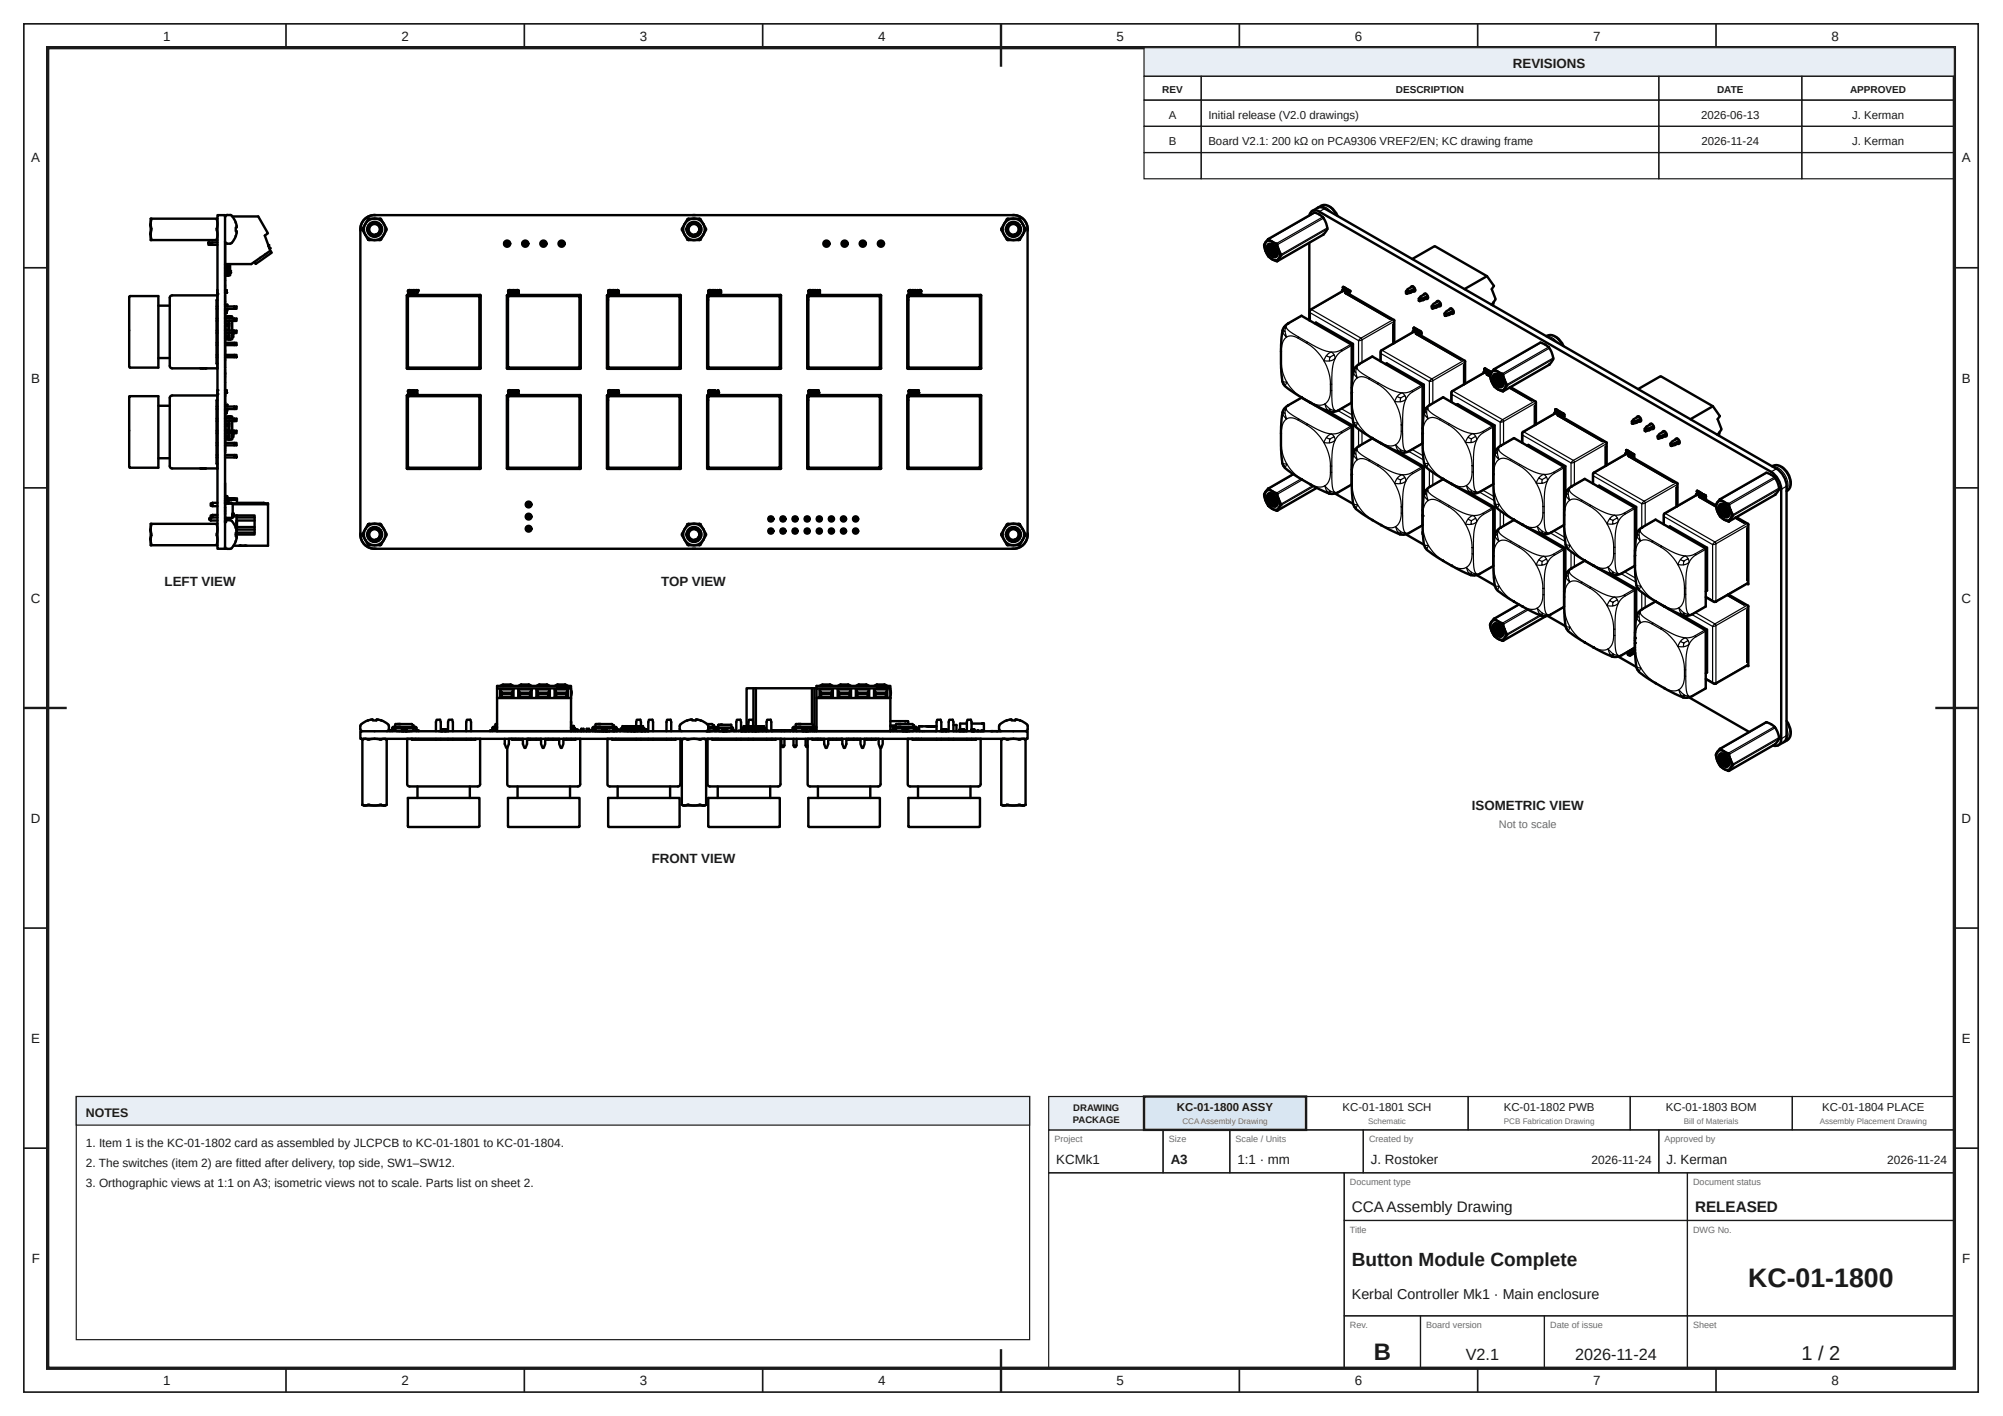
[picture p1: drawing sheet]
<svg xmlns="http://www.w3.org/2000/svg" width="420mm" height="297mm" viewBox="0 0 420 297" stroke-linecap="round" stroke-linejoin="round" font-family="sans-serif">
<defs><g id="words">
<text font-size="5.6" fill="#1a1a1a" x="366.7" y="270">KC-01-1800</text>
<text font-size="5" fill="#1a1a1a" x="288.2" y="285.2">B</text>
<text font-size="4.2" fill="#1a1a1a" x="377.9" y="285.2">1 / 2</text>
<text font-size="4" fill="#1a1a1a" x="283.6" y="265.5">Button Module Complete</text>
<g font-size="3.4" fill="#1a1a1a">
<text x="307.5" y="285.2">V2.1</text>
<text x="330.4" y="285.2">2026-11-24</text>
</g>
<g font-size="3.2" fill="#1a1a1a">
<text x="283.6" y="254.2">CCAAssembly Drawing</text>
<text x="355.6" y="254.2">RELEASED</text>
</g>
<text font-size="3" fill="#1a1a1a" x="283.6" y="272.5">Kerbal Controller Mk1 · Main enclosure</text>
<g font-size="2.8" fill="#1a1a1a">
<text x="34.2" y="8.6">1</text>
<text x="84.2" y="8.6">2</text>
<text x="134.2" y="8.6">3</text>
<text x="184.2" y="8.6">4</text>
<text x="234.2" y="8.6">5</text>
<text x="284.2" y="8.6">6</text>
<text x="334.2" y="8.6">7</text>
<text x="384.2" y="8.6">8</text>
<text x="317.4" y="14.3">REVISIONS</text>
<text x="6.6" y="34.1">A</text>
<text x="411.6" y="34.1">A</text>
<text x="6.6" y="80.2">B</text>
<text x="411.6" y="80.2">B</text>
<text x="34.5" y="123">LEFT VIEW</text>
<text x="138.7" y="123">TOP VIEW</text>
<text x="6.5" y="126.4">C</text>
<text x="411.5" y="126.4">C</text>
<text x="6.5" y="172.6">D</text>
<text x="308.8" y="170">ISOMETRIC VIEW</text>
<text x="411.5" y="172.6">D</text>
<text x="136.7" y="181">FRONT VIEW</text>
<text x="6.6" y="218.7">E</text>
<text x="411.6" y="218.7">E</text>
<text x="221.6" y="244.2">KCMk1</text>
<text x="245.6" y="244.2">A3</text>
<text x="259.6" y="244.2">1:1 · mm</text>
<text x="287.6" y="244.2">J. Rostoker</text>
<text x="349.6" y="244.2">J. Kerman</text>
<text x="6.6" y="264.9">F</text>
<text x="411.6" y="264.9">F</text>
<text x="34.2" y="290.6">1</text>
<text x="84.2" y="290.6">2</text>
<text x="134.2" y="290.6">3</text>
<text x="184.2" y="290.6">4</text>
<text x="234.2" y="290.6">5</text>
<text x="284.2" y="290.6">6</text>
<text x="334.2" y="290.6">7</text>
<text x="384.2" y="290.6">8</text>
</g>
<text font-size="2.6" fill="#1a1a1a" x="18" y="234.2">NOTES</text>
<g font-size="2.5" fill="#1a1a1a">
<text x="18" y="240.5">1. Item 1 is the KC-01-1802 card as assembled by JLCPCB to KC-01-1801 to KC-01-1804.</text>
<text x="18" y="244.7">2. The switches (item 2) are fitted after delivery, top side, SW1–SW12.</text>
<text x="333.9" y="244.2">2026-11-24</text>
<text x="395.9" y="244.2">2026-11-24</text>
<text x="18" y="248.9">3. Orthographic views at 1:1 on A3; isometric views not to scale. Parts list on sheet 2.</text>
</g>
<g font-size="2.4" fill="#1a1a1a">
<text x="245.2" y="24.9">A</text>
<text x="253.5" y="24.9">Initial release (V2.0 drawings)</text>
<text x="356.9" y="24.9">2026-06-13</text>
<text x="388.5" y="24.9">J. Kerman</text>
<text x="245.2" y="30.4">B</text>
<text x="253.5" y="30.4">Board V2.1: 200 kΩ on PCA9306 VREF2/EN; KC drawing frame</text>
<text x="357" y="30.4">2026-11-24</text>
<text x="388.5" y="30.4">J. Kerman</text>
<text x="246.9" y="233">KC-01-1800 ASSY</text>
<text x="281.7" y="233">KC-01-1801 SCH</text>
<text x="315.5" y="233">KC-01-1802 PWB</text>
<text x="349.5" y="233">KC-01-1803 BOM</text>
<text x="382.3" y="233">KC-01-1804 PLACE</text>
</g>
<text font-size="2.3" fill="#6b6b6b" x="314.4" y="173.6">Not to scale</text>
<g font-size="2.1" fill="#1a1a1a">
<text x="243.8" y="19.6">REV</text>
<text x="292.8" y="19.6">DESCRIPTION</text>
<text x="360.2" y="19.6">DATE</text>
<text x="388.1" y="19.6">APPROVED</text>
</g>
<g font-size="2" fill="#1a1a1a">
<text x="225.2" y="233">DRAWING</text>
<text x="225.1" y="235.6">PACKAGE</text>
</g>
<g font-size="1.9" fill="#6b6b6b">
<text x="221.2" y="239.6">Project</text>
<text x="245.2" y="239.6">Size</text>
<text x="259.2" y="239.6">Scale / Units</text>
<text x="287.2" y="239.6">Created by</text>
<text x="349.2" y="239.6">Approved by</text>
<text x="283.2" y="248.6">Document type</text>
<text x="355.2" y="248.6">Document status</text>
<text x="283.2" y="258.6">Title</text>
<text x="355.2" y="258.6">DWG No.</text>
<text x="283.2" y="278.6">Rev.</text>
<text x="299.2" y="278.6">Board version</text>
<text x="325.2" y="278.6">Date of issue</text>
<text x="355.2" y="278.6">Sheet</text>
</g>
<g font-size="1.7" fill="#6b6b6b">
<text x="248" y="235.7">CCAAssembly Drawing</text>
<text x="287" y="235.7">Schematic</text>
<text x="315.5" y="235.7">PCB Fabrication Drawing</text>
<text x="353.2" y="235.7">Bill of Materials</text>
<text x="381.7" y="235.7">Assembly Placement Drawing</text>
</g>
</g></defs>
<g fill="none" stroke="#1a1a1a" stroke-width=".35">
<path d="M5 5h410v287h-410zM60 5v5M110 5v5M160 5v5M210 5v5M260 5v5M310 5v5M360 5v5M5 56.2h5M410 56.2h5M5 102.3h5M410 102.3h5"/>
<path d="M5 148.5h5M410 148.5h5M5 194.7h5M410 194.7h5M5 240.8h5M410 240.8h5M60 287v5M110 287v5M160 287v5M210 287v5M260 287v5M310 287v5"/>
<path d="M360 287v5"/>
</g>
<path d="M10 10h400v277h-400z" fill="none" stroke="#1a1a1a" stroke-width=".7" stroke-linecap="butt"/>
<path d="M210 5v9M5 148.5h9M406 148.5h9M210 283v9" fill="none" stroke="#1a1a1a" stroke-width=".5"/>
<path d="M240 10h170v6h-170z" fill="#e8eef5"/>
<g fill="none" stroke="#1a1a1a" stroke-width=".25">
<path d="M240 10h170v6h-170zM240 16h12v5h-12zM252 16h96v5h-96zM348 16h30v5h-30zM378 16h32v5h-32zM240 21h12v5.5h-12zM240 26.5h12v5.5h-12zM240 32h12v5.5h-12zM252 21h96v5.5h-96zM252 26.5h96v5.5h-96zM252 32h96v5.5h-96zM348 21h30v5.5h-30z"/>
<path d="M348 26.5h30v5.5h-30zM348 32h30v5.5h-30zM378 21h32v5.5h-32zM378 26.5h32v5.5h-32zM378 32h32v5.5h-32zM220 237h24v9h-24zM244 237h14v9h-14zM258 237h28v9h-28zM286 237h62v9h-62zM348 237h62v9h-62zM220 246h62v41h-62zM282 246h72v10h-72z"/>
<path d="M282 256h72v20h-72zM354 246h56v10h-56zM354 256h56v20h-56zM282 276h16v11h-16zM298 276h26v11h-26zM324 276h30v11h-30zM354 276h56v11h-56z"/>
</g>
<path d="M220 230h20v7h-20z" fill="#e8eef5"/>
<path d="M220 230h20v7h-20z" fill="none" stroke="#1a1a1a" stroke-width=".25"/>
<path d="M240 230h34v7h-34z" fill="#d9e6f2"/>
<path d="M240 230h34v7h-34z" fill="none" stroke="#1a1a1a" stroke-width=".5"/>
<path d="M16 230h200v51h-200zM274 230h34v7h-34zM308 230h34v7h-34zM342 230h34v7h-34zM376 230h34v7h-34z" fill="none" stroke="#1a1a1a" stroke-width=".25"/>
<g fill="none" stroke="#000" stroke-width=".51">
<path d="M31.6 47l.2 1-.2 1.2zM31.8 45.9l-.2 1.1M31.8 50.4l-.2-1.2v1.2h14M43.7 50.8h.8v.6h-.8zM44.5 50.8h1.1M44.5 51.4h1.1M45.5 45.9l.1 .9-.1 1.2 .1 1-.1 1.4M45.6 45.1h1.6v70h-1.6zM45.6 45.9h-14v1.1M47.2 50.6l.2 .4 .3 .1M47.2 55.5h.2v.2h-.2M47.2 56.1h.2v.3h-.2"/>
<path d="M47.2 56.8h.2v.2h-.2M47.2 57.4h.2v.3h-.2M47.2 45.3v.1M47.2 50.8v4.7M47.2 55.7v1.1M47.2 56.9v4.8M47.3 57.7l.3 .1M47.4 55.7h.2M47.4 55.5h.2M47.4 56.4h.2M47.4 56.1h.2M47.4 57h.2"/>
<path d="M47.4 56.8h.2M47.4 57.7h.2M47.4 57.4h.2M47.6 55.5h.2v.2h-.2M47.6 56.1h.2v.3h-.2M47.6 56.8h.2v.2h-.2M47.6 57.4h.2v.3h-.2M47.6 57.8h.3M47.6 55.4v.1M47.6 55.7v.4M47.6 56.4v.4M47.6 57v.4"/>
<path d="M47.6 57.7h.1M47.7 57.7v.1M47.7 51.1h.6M47.9 55.4v2.3M47.9 57.7v.1M48.3 45.1h-.9l-.2 .4M48.3 55.4v2.3l-.4 .1M48.3 45.1l.3 .1M48.6 45.2a4.4 4.4 0 0 1 1 2.2M48.6 50.9l-.3 .2M48.7 45.4h5.5l2 3.5-.6 .5 1.1 3.2-4 2.8h-5.5M49.5 49.6l-.9 1.4"/>
<path d="M49.6 47.7h-.1v.8h.1M49.6 48.5v.3M49.6 47.4l.1 .2M49.6 48.8l-.1 .7M49.7 47.6l-.1 .1M56.3 51.4l.1 .4M56.3 51.4h.1M56.4 51.8l.1 .3M56.4 51.8h.1M56.5 51.9h.1M56.7 52.6l.3 .4-2.6 1.8-.8 .6-.3-.5M77.2 46l2.7-.1 1.2 2.3-1.3 2.2-2.5-.1-1.1-1.8a.54 .54 0 0 1 0-.8z"/>
<path d="M77.6 47.3l.6-.4h.5l.5 .2 .4 .4 .1 .7-.2 .5 .2-.7-.4-.8-.9-.2-.7 .4-.2 .6 .2 .7 .4 .4 .6 .1 .6-.1 .5-.4 .2-.7-.2-.8 .2 .7-.2 1-.4 .4-.6 .2-.9-.2-.4-.4-.2-.6zM78.6 45.1h134M78.6 45.1a2.99 2.99 0 0 0-3 3v64a3 3 0 0 0 3 3M78.9 45.1a3 3 0 0 0-3.3 3.3M79.5 48.7l-.7 .5M105.9 50.8h.9v.6h-.9zM106.2 50.8v.6M106.4 50.8v.6M109.7 50.8h.9v.6h-.9zM110 50.8v.6M110.2 50.8v.6M113.8 50.8h-.3v.6h.3"/>
<path d="M114.1 50.8v.6h.3v-.6h-.6v.6h.3M117.6 50.8h-.3v.6h.3M117.9 50.8v.6h.3v-.6h-.6v.6h.3M145.3 45.1h.6M146.5 48.7l-.7 .5M146.5 48.7l.2-.8-.3-.6-.7-.3-.7 .1-.5 .6v.8l.5 .6 .8 .1M146.5 48.7l.2-.7-.2-.7-.8-.4-.9 .2-.5 .7v.7l.4 .7 .9 .3 .8-.2 .5-.6 .2-.8-.2-.6-.1-.1 .2 .9-.2 .4-.4 .5-.6 .2M147.5 47a2.25 2.25 0 0 1 0 2.2M147.5 47a2.25 2.25 0 0 0-3.4-.6 2.25 2.25 0 0 0 0 3.4 2.25 2.25 0 0 0 3.4-.6M147.5 47l-.6-1.1h-2.5l-1.1 1.6a.82 .82 0 0 0 .1 1.3l1 1.6 2.4-.1 .7-1.1M147.5 47l.3 .5a.85 .85 0 0 1 0 1.3l-.3 .4M172.9 50.8h.8v.6h-.8z"/>
<path d="M173.2 50.8v.6M173.5 50.8v.6M176.7 50.8h.9v.6h-.9zM177 50.8v.6M177.3 50.8v.6M180.8 50.8h-.3v.6h.3M181.1 50.8v.6h.3v-.6h-.6v.6h.3M184.6 50.8h-.3v.6h.3M184.9 50.8v.6h.3v-.6h-.6v.6h.3M212.3 45.1a2.99 2.99 0 0 1 3.3 3.3M212.6 45.1a2.99 2.99 0 0 1 3 3M213.5 48.7l-.7 .5"/>
<path d="M213.5 48.7l.2-.7-.3-.7-.6-.3-.9 .2-.4 .7v.6l.6 .6 .7 .1M213.5 48.7a1.2 1.2 0 0 0-.7-1.8h-.6l-.5 .3a1.32 1.32 0 0 0-.3 1.5 1.32 1.32 0 0 0 1.3 .8l.7-.2 .5-.6 .2-.7-.3-.8 .2 .6-.1 .7-.4 .4-.7 .3M214.5 47l-.7-1.1h-2.4l-1 1.4a.96 .96 0 0 0 0 1.6l1 1.5 2.5-.1 .6-1.1M214.5 47l.6 1.1-.6 1.1M214.6 47a2.25 2.25 0 0 1 0 2.2M214.6 47a2.25 2.25 0 0 0-3.4-.6 2.25 2.25 0 0 0 0 3.4 2.25 2.25 0 0 0 3.4-.6M215.6 48.1v64M265.5 50.8a1.33 1.33 0 0 1 2 .4 2.8 2.8 0 0 1 .8 3.1 1.33 1.33 0 0 1-2.1-.5 2.8 2.8 0 0 1-.7-3zM266 51.3a1.36 1.36 0 0 1 1.8 1 1.21 1.21 0 0 1-.2 1.7 1.94 1.94 0 0 1-1.6-2.7zM266 50.2l1.9 1 .7 1.9a.49 .49 0 0 1 .2 .5 .49 .49 0 0 1-.3 .4l-.5 .7a.58 .58 0 0 1-.8-.2l-1.1-.7-.7-1.5-.2-1zM266 50.2l9.7-5.6 1.4 .6 .5 .4 .5 .9 .4 1.5-.9 1.2-9.7 5.6M266.8 51.3l-.3 .4 .2 .9 .5 .6 .6 .1"/>
<path d="M266.8 51.3l-.3 .4v.6l.3 .6 .6 .5M267 51.3h-.6l-.3 .7 .3 .9 .7 .8a.55 .55 0 0 0 .6 0 .55 .55 0 0 0 .3-.6M267.2 51.5l.3 .9 .5 .5M267.2 51.6l.3 .8 .4 .4M267.9 53.2l-.5-.3-.3-.5-.2-1.1v.6l.2 .6 .4 .5 .4 .2M268 53l-.3 .3h-.3M268 53.1l-.2 .4-.4-.1M274.7 50.9v16.3M275.3 44.3l1.1-.7a1.49 1.49 0 0 1 1.5 .1l94.8 54.6M276.8 44.4l94.8 54.6M276.8 44.4a1.24 1.24 0 0 0-1.3-.3 1.24 1.24 0 0 0-.8 1.1M279.1 43.4l-.8-.4h-.6l-1.2 .6"/>
<path d="M279.1 43.4l.7 .7 .8 1.2M296.3 54.3l4.7-2.7 10.9 6.3 1.5 2.1-.5 .6 .9 2.2-.8 1.1M311.9 57.9l-4.7 2.7M27.2 62.1h6v15l-6.1-.1zM33.2 64.1h2.4M33.2 75.1h2.4M45.4 74.9h.2M45.4 74.4h.2M45.4 64.3h.2M45.4 64.8h.2M45.4 69.4h.2M45.4 69.9h.2"/>
<path d="M45.4 66.8h.2M45.4 67.3h.2M45.4 72.4h.2M45.4 71.9h.2M45.6 60.8v.9M45.6 61.9v15.5M45.6 62h-9.6l-.4 .4 .1 14.6 .3 .3h9.6M45.6 63h-.2v13.3h.2M47.2 64.3h2.4v.5h-.5v-.5M47.2 69.4h2.4v.5h-.5v-.5M47.2 66.8h2.4v.5h-.5v-.5M47.2 72.4h2.4v-.5h-.5v.5"/>
<path d="M47.2 63.9h.5v.4M47.2 60.9h.4v.5h-.4M47.2 65.2h.4v.5h-.4M47.2 69.2h.2v.2M47.2 66.7h.2v.1M47.2 74.9h1.9M47.2 74.4h1.9M47.2 64.8h1.9M47.2 69.9h1.9M47.2 67.3h1.9M47.2 71.9h1.9M47.2 70.5h.2"/>
<path d="M47.2 67.9h.2M47.2 61.9v2.4M47.2 64.7v2.5M47.2 67.3v.6M47.2 68.2v4.1M47.2 72.5v4.7M47.2 77.4v2.9M47.3 70.9l.1 .2M47.3 61.4h.1M47.3 65.2h.1M47.3 66.5v.2M47.3 67.3v.6"/>
<path d="M47.3 68.3v.9M47.3 69.9v.6M47.4 69.2h.7v.2M47.4 66.7h.7v.1M47.4 71.2h.5M47.4 70.9h.5M47.4 68.3h.5M47.6 60.9v.4M47.6 65.2v.5M47.9 66.3h.2v.4M47.9 70.9v.3h.2v-.3M47.9 66.3l-.6 .2"/>
<path d="M47.9 66.3v.4M47.9 67.3v.6M47.9 68.3v.9M47.9 69.9v.6M48.1 66.3l.3 .1v.1M48.1 70.5h-.7v.4h-.2M48.1 70.5v.4h-.2M48.1 67.9h-.7v.4h-.2M48.1 67.9v.4h-.2M48.1 67.3v.6M48.1 68.3v.9M48.1 69.9v.6"/>
<path d="M48.4 71v.2h-.3M48.4 66.4l.3 .1M48.6 71.2h-.2M48.7 69.9l-.1 1.2M48.7 66.5v.3M48.7 67.3v2.1M49.1 74.4h.5v.5h-.5zM85.3 77.2l.2 .2h15.2l.1-.2M85.5 61.9h15.2M85.5 61.8l-.2 .2v15.2M85.6 61.1h.1M85.6 61v.1"/>
<path d="M85.6 61.1v.1M85.6 61.2h.1M85.7 62.1h14.8v15l-14.9-.1v-14.7zM85.7 60.9l-.1 .1M85.7 61.6h.1M85.7 61.2h.1M85.7 60.9h.1M85.7 61.2l.1 .1M85.7 61.6h.3M85.7 62l14.7-.1 .3 .3M85.7 61.9l-.3 .3v14.8l.3 .3M85.8 61.2v.1"/>
<path d="M85.8 61.3l.2 .1-.1 .1M85.8 61l.2 .2M85.8 61.5l-.2-.1 .1 .2M85.8 61.5h.1M85.9 61h-.1M86 60.9h.1M86 60.8l-.3 .1M86 60.8h.1M86 61.6h.1M86 61.2h.1M86.1 61.6h-.1M86.1 60.9h.1"/>
<path d="M86.1 60.9v.1M86.1 61.2h.1M86.1 61.2l.1 .2M86.2 61l-.1 .1-.2-.1M86.2 61.4h.1M86.2 61.4l-.1 .2M86.3 60.9l.3 .3 .2-.4 .1 .4 .2-.3-.2 .7-.2-.3-.1 .3h-.1zM87.8 60.9h-.5l.3 .1-.2 .6 .4-.6M100.7 61.8l.1 .2v15.2M100.7 62.3v14.7M100.7 77l-.3 .3h-14.7M106.3 77.2l.2 .2h15.2"/>
<path d="M106.5 61.9h15.2M106.5 61.8l-.2 .2v15.2M106.6 61v.2M106.6 62l14.8-.1 .3 .2v14.9l-.1 .2-14.9 .1-.2-.2-.1-14.9zM106.6 61.1h.1M106.6 61.2h.1M106.7 62.1h14.8v15l-14.9-.1zM106.7 61.2l.1 .1M106.8 61.3l.2 .1h-.4l.1 .2h.3M106.8 61.2v.1M106.8 61l.2 .2M107 60.9l.2 .2-.4-.1"/>
<path d="M107 60.8l-.4 .2M107 60.8h.1M107 61.6h.1M107 61.2h.1M107.1 61.6h-.1M107.1 61.2h.1M107.1 61.2l.1 .2M107.2 61.4h.1M107.2 61.4l-.1 .2M107.3 60.9l.2 .7M107.5 60.9l.1 .3 .1-.4 .2 .4v-.3M107.5 60.9h-.2"/>
<path d="M108 60.9h.1l-.2 .7h-.1l-.1-.3-.1 .3h-.1M108.2 61.5l.1 .1M108.3 61.4v.1M108.3 61.1h.1M108.3 61.3l-.1 .1M108.3 61.1v.1M108.3 61v.1M108.3 61h.1M108.3 61.2v.1M108.3 60.9v.1M108.3 61.2h.1M108.3 61.6h.1"/>
<path d="M108.4 61.6h.1M108.4 60.9h-.1M108.4 60.9h.1M108.5 61.6h.1M108.5 60.8h.1M108.5 60.8l.3 .1M108.5 61.3l-.1 .2M108.6 61.3h.1M108.6 61.3l.1 .2h-.3M108.6 61l-.1 .1M108.6 61h-.2l.1 .1M108.7 61.6h-.2"/>
<path d="M108.7 61.6h.1M108.7 61.2h.1M108.8 60.9v.1M108.8 61.2v.1M108.8 61.1l-.1 .1M108.8 61.3v.1M108.8 61h.1M108.8 61.1h.1M108.8 61v.1M108.8 61.4v.1M108.8 61.5v.1M121.7 61.8l.1 .2v15.2"/>
<path d="M121.8 77.2l-.1 .2M127.3 77.2l.2 .2h15.2l.1-.2M127.5 61.9h15.2M127.5 61.8l-.2 .2v15.2M127.6 61v.1M127.6 61.1h.1M127.6 62.2l14.9-.1v14.9l-14.9 .1zM127.6 61.1v.1M127.6 61.2h.1M127.7 60.9l-.1 .1M127.7 61.6h.1M127.7 61.2h.1"/>
<path d="M127.7 61.2l.1 .1M127.7 61.6h.3M127.7 60.9h.1M127.7 62l14.7-.1 .3 .2v14.9l-.3 .3h-14.7M127.7 61.9l-.3 .3v14.8l.3 .3M127.8 61.2v.1M127.8 61.3l.2 .1M127.8 61l.2 .2M128 60.9h.1M128 60.8h.1M128 60.8l-.3 .1M128 61.6h.1"/>
<path d="M128 61.2h.1M128 61.3l-.1 .2-.3-.1 .1 .2M128.1 60.9h.1M128.1 61.6h-.1M128.1 61.2h.1M128.1 61.6h.1M128.1 60.9v.2l-.3-.1M128.1 61.2l.1 .2M128.2 61.4h.1M128.2 61.4l-.1 .2M128.9 60.9v.3l-.1-.4-.2 .4-.1-.4-.2 .1 .2 .7h.1M129 61.6h-.2l-.1-.3-.1 .3"/>
<path d="M129 60.9h.1M129.1 60.9l-.2 .7M129.3 61.1h.1M129.3 61.2v.1M129.3 61.5l.1 .1M129.3 61.3h.1M129.3 61v.1M129.4 61.6h.1M129.4 60.9l-.1 .1M129.4 61.3v.1M129.4 61.4h.1M129.4 60.9h.1"/>
<path d="M129.4 61.4l-.1 .1M129.5 61.7h.1M129.5 60.9h-.1M129.5 61.4h.1M129.5 60.9h.1M129.5 60.8h.1M129.6 61.4h-.1M129.6 61.6h-.1M129.6 60.9l.2 .2M129.7 61.4h-.3M129.7 61.6h-.1M129.8 61.1h.1"/>
<path d="M129.8 61.1l-.1 .5M142.7 61.8l.1 .2M142.8 62v15.2M148.3 77.2l.2 .2h15.2l.2-.2M148.5 61.9h15.2M148.5 61.8l-.2 .2v15.2M148.6 61.1h.1M148.6 61.1l.1 .1M148.6 61v.1M148.6 62.1h14.9v15h-14.9zM148.6 61.2h.1M148.7 61.6h.1"/>
<path d="M148.7 61.2h.1M148.7 60.9l-.1 .1M148.7 61.6h.4M148.7 60.9h.1M148.7 61.2l.1 .1M148.8 61.2v.1M148.8 61.3l.2 .1M148.8 61l.3 .2M149 61.2h.1M149 61.4h-.4l.1 .2M149.1 60.9h-.4M149.1 60.9h.1"/>
<path d="M149.1 60.9v.2l-.3-.1M149.1 61.2h.1M149.1 61.2l.1 .2M149.1 61.6h.1M149.2 61.4v.1M149.2 61.4h.1M149.2 61.5l-.1 .1M149.6 60.9v.3l-.1-.3h-.2M149.7 60.9l.1-.1 .1 .4 .2-.3-.2 .7-.2-.3-.2 .3-.2-.7M150.6 60.9l-.3 .1 .1 .1 .1 .5v-.7M150.7 61.5l.1 .1M150.7 61.5h.1"/>
<path d="M150.8 61h-.1M150.8 61v.5M150.8 60.9l-.1 .1M150.8 61.6h.1M150.9 60.9h-.1M151 60.9h-.2M151 60.8l.2 .1M151 60.8h.1M151.2 60.9v.1M151.2 61.5l-.4 .1M151.3 61v.5M151.3 61h.1"/>
<path d="M151.3 61.5h.1M163.4 62l-14.7-.1-.3 .3v14.8l.2 .2 14.8 .1M163.5 61.9l.3 .3-.1 14.8-.2 .3M163.7 61.8l.2 .2-.1 15.2M169.3 77.2l.2 .2M169.5 61.9h15.2M169.5 61.8l-.2 .2v15.2M169.6 61.1h.1M169.6 61.1v.1M169.6 61v.1M169.6 62.2l14.9-.1 .1 .2v14.7l-14.9 .1-.1-.2zM169.6 61.2h.1"/>
<path d="M169.7 61.2h.1M169.7 61.2l.1 .1M169.8 61.2v.1M169.8 61.3l.2 .1h-.3l-.1 .1 .4 .1M169.8 61l.2 .2M169.8 61l.2 .1M170 60.9h.1M170 60.8l-.4 .2M170 60.8h.1M170 61.6h.1M170 61.2h.1M170.1 61.6h-.1"/>
<path d="M170.1 60.9h.1M170.1 60.9v.1M170.1 61.2h.1M170.1 61.2l.1 .2M170.1 61.6h.1M170.1 61.5v.1M170.2 61l-.1 .1M170.2 61.4h.1M170.2 61.4v.1M170.8 60.9l.1 .3 .1-.4 .1 .1-.1 .7h-.2l-.1-.3-.1 .3M170.8 60.9h-.2v.3l-.1-.3h-.1l.1 .7h.1M171.3 61l.1 .1"/>
<path d="M171.4 61.1h.1M171.4 60.9l-.1 .1M171.4 60.9h.2M171.5 60.9v.7l-.1-.5M172 60.9l-.3 .1 .2 .1v.5l.1-.7M184.7 61.8l.2 .2M184.7 62.3v14.7M184.8 62.2l-.4-.3-14.8 .1-.2 .2v14.8l.3 .3h14.7l.4-.3M184.8 62v15.2M184.9 77.2l-.2 .2h-15.2M190.3 77.2l.2 .2h15.2l.2-.2M190.5 62.1l.2-.1h14.9l.2 .2-.1 14.9-.3 .2-14.8-.1-.2-.2z"/>
<path d="M190.5 61.9h15.2M190.5 61.8l-.2 .2v15.2M190.6 61v.2M190.6 61.1h.1M190.6 61.2h.1M190.7 61.2h.1M190.7 62.1h14.8v15l-14.9-.1v-14.7zM190.7 60.9l-.1 .1M190.7 61.6h.1M190.7 61.2l.3 .2h-.4l.1 .2M190.7 61.6h.3M190.7 60.9h.1"/>
<path d="M190.8 61.2v.1M190.8 61l.2 .2M191 60.9l.2 .2-.4-.1M191 60.8l-.3 .1M191 60.8h.1M191 61.6h.1M191 61.2h.1M191.1 61.6h-.1M191.1 61.2l.1 .2M191.2 61.4h.1M191.2 61.4l-.1 .2M191.5 61.6h.1l.1-.3 .2 .3 .2-.7-.2 .3-.2-.4-.1 .4-.3-.3 .2 .7"/>
<path d="M192.6 60.9l-.3 .1 .1 .1 .1 .5 .1-.7M192.7 61l.4 .1-.4 .4 .1 .1M192.8 61h.1M192.8 61.7h.4M192.8 60.9h.1M192.8 60.9h.4M192.9 60.9h-.1M193.1 61.3l-.1 .2h.3l-.1 .1M193.2 60.9h.1M193.2 61.3h.1M193.2 61h.1M193.3 61h.1"/>
<path d="M193.3 61l-.1 .3M205.7 61.8l.2 .2-.1 15.2M269.4 68.6l-.3 .6-.2 1-.2 3 .1 4.7 .4 2.5a5.5 5.5 0 0 0 2.6 2.2l1.3 .8M269.4 68.6h.1M270.2 67.8l2.8-1.6 10.4 6M270.2 67.8l.1 .1M270.2 67.8l-.8 .8M275.8 67.8l.3-.1 7.7 4.4v6.1M281.5 61.1l.1-.2 10.8 6.2M281.7 61.1l-6.8 3.8-.1 .3v2M281.7 60.3h.1M281.7 60.3v.1"/>
<path d="M281.7 60.4h.1M281.8 60.4v.1M281.8 60.8h.1M281.8 60.5h.1M281.8 60.2h.1M281.8 60.6l.2 .2M281.8 60.8l.3 .1M281.8 60.6v.2M281.9 60.5l.1 .2M281.9 60.5h.1M282 60.8h.1M282 60.9h.1"/>
<path d="M282 60.3h-.3M282 60.3l.1 .1M282 60.2v.1M282 60.7v.1M282 60.6h.1M282.1 60.6l.1 .2M282.1 60.8v.1M282.1 60.4l-.3-.1 .3 .3M282.2 60.9h-.1M282.2 60.8h.1M282.3 61.4h-.1l9.4 5.5 .1-.1M282.3 61.5h.1"/>
<path d="M282.3 61.5l9.3 5.3M282.3 60.5l.1 .3 .1-.2h.1M282.4 60.5l-.1-.1 .1 .7 .1-.2 .2 .4 .1-.6h-.1l-.1 .3v-.3M283 61.4l.2-.3-.3-.3 .4 .2-.2 .5M283 61.4l.1 .1M283.4 72.2l.2 .2v12M283.8 72.1l-.3 .2M284.2 77.2l-.3 .6-.2 1.2-.1 3.3M284.3 77.1l-.1 .1M285.1 76.4h.1M285.1 76.4l-.9 .8M287.8 74.8l-2.7 1.6"/>
<path d="M287.9 74.8h.1M287.9 74.8l10.4 6 .1 .2M290.6 76.4l.3-.2 7.8 4.5v6M292.3 68.1v3.9M292.4 67.1l.1 4.8M292.4 68l-.1 .1v3.9M295 61.1v.4l.1 .1M295.1 61.2v.4M296 60.3l.1-.2a.66 .66 0 0 1 .7 .3 .66 .66 0 0 1-.2 .8l-.2-.1M296.4 60l-1.1 .6-.3 .5 .1 .1 .8-.2M296.4 69.7l.1-.3 10.8 6.3M296.5 69.6l-6.7 3.9-.2 .3v2"/>
<path d="M296.6 68.9h.1M296.6 68.9v.1M296.6 69h.1M296.6 68.7v.1M296.6 69.3h.1M296.6 69l.1 .1M296.6 68.7l.2 .1M296.7 69.3l.2 .2M296.7 68.7h-.1M296.7 69.1l.2 .2M296.7 69.1h.1M296.7 68.9l.3 .1"/>
<path d="M296.7 68.9l.3 .4M296.7 69.3l-.1-.2v.2M296.8 60.5l-.9 .5v.4M296.8 69.5h.1M296.8 68.8l.2 .2M296.8 68.8h.1M296.9 69.2v.2l-.2-.1M296.9 60.8l-1 .6-.8 .2M296.9 68.9h.1M296.9 69.5h.1M297 69.5h-.1M297 69.4h.1"/>
<path d="M297 69.3h.1M297 69.4v.1M297.2 69.9l-.2 .1 9.4 5.4 .2-.1M297.2 70.1h.1M297.4 69.2l-.1-.1v.3l-.1-.4h-.1l.1 .7 .2-.2 .1 .3 .1-.5-.1 .2-.1-.3M297.6 62.6v.5l.2 .1M297.7 69.8h.1M297.8 69.7h-.1M297.8 69.8v.2M297.8 69.5v.1M297.8 69.6h.1M297.8 69.5h.1"/>
<path d="M297.8 69.7h.1M297.8 69.6v.1M297.8 69.4v.1M297.8 70h.1M297.8 69.4h.1M297.8 70l.1 .1M297.8 62.8v.4M297.9 69.9v.1M297.9 69.8v.1M297.9 69.6l.1 .1M297.9 69.6h.1M297.9 69.8h.1"/>
<path d="M297.9 70.1h.1M297.9 69.4l.2 .3M297.9 70.1h.2M297.9 69.5l.1 .1M297.9 70h.2M298 69.8h.1M298 69.8v.2M298 69.6l-.1 .1M298 70h.1M298.1 69.8v.1M298.1 70.2h.1M298.1 69.8h.1"/>
<path d="M298.1 69.7v.1M298.1 69.9v.1M298.1 69.9h.1M298.1 70v.1M298.2 69.7h.1M298.2 69.7l-.1 .1M298.2 70.1h-.1M298.2 70h.1M298.2 70.1h.1M298.7 61.8l.1-.2a.66 .66 0 0 1 .7 .4 .66 .66 0 0 1-.2 .7h-.2M299.1 61.6l-1.1 .6-.4 .4 .2 .2 .8-.3M299.5 62.1l-.9 .4v.4"/>
<path d="M299.6 62.4l-1 .5-.8 .3M300.5 64.3v.4l.8-.2v-.4l-.8 .2-.1-.1v.4l.1 .1M301.4 63.4l.1-.2a.66 .66 0 0 1 .6 .3 .66 .66 0 0 1-.1 .8l-.2-.1M301.7 63.2l-1 .5-.3 .5M302.2 63.6l-.9 .5M302.3 64l-1 .5M303.2 65.9v.4l.8-.2v-.4l-.8 .2-.2-.1v.4l.2 .1M304.1 64.9l.1-.2a.66 .66 0 0 1 .7 .4 .66 .66 0 0 1-.2 .7h-.2M304.5 64.7l-1.1 .6-.4 .5M304.9 65.1l-.9 .6M305 65.5l-1 .6M307.2 76.6v4"/>
<path d="M307.3 76.6h-.2v4M307.3 75.6l.1 .2M307.4 75.8v4.7M311.3 78.2v-.2l1.3 .7M311.4 78.2l-6.8 3.8-.1 .3v2M311.4 77.4h.1M311.4 77.4l.1 .1M311.5 77.3l-.1 .1M311.5 77.5h.1M311.5 77.5v.1M311.5 77.3h-.1M311.5 77.3l.2 .1"/>
<path d="M311.5 77.3h.1M311.5 77.6l.2 .3-.1-.1M311.5 77.4l.2 .3M311.5 77.8v-.1v.2l.3 .1M311.5 77.6h.1M311.6 77.4l.2 .1M311.7 78h.1M311.7 77.4h.1M311.7 77.7h.1M311.8 77.4v.1M311.8 77.7h.1M311.8 77.7v.2"/>
<path d="M311.8 77.9v.1M311.8 77.9h.1M311.8 78h.1M312 78.5h-.1l.7 .5M312 78.6l.6 .3M312 78.6h.1M312.3 77.8v.3l.1-.3 .1 .1M312.3 77.7h-.1l-.1 .2-.1-.4 .1 .7 .1-.2 .2 .4M312.5 77.9l-.1 .5M312.6 78.1h.1M312.6 78.2h.1M312.6 78.2v.1"/>
<path d="M312.6 78.3l.1 .1M312.7 78l-.1 .1M312.7 78.3v.1M312.7 78.4h.1M312.7 78h.1M312.7 78.4l-.1 .1M312.8 78h.1M312.8 78l.1 .1M312.8 78.2l-.1-.1 .1 .2M312.9 78.1a1.33 1.33 0 0 1 2 .4 2.8 2.8 0 0 1 .7 3 1.33 1.33 0 0 1-2-.4 2.8 2.8 0 0 1-.7-3zM312.9 78.1h.1M313 63.9h.1"/>
<path d="M313.3 77.6l.3-.2 .7 .6 1 .4 .6 2a.62 .62 0 0 1-.2 1l-.3 .5a.52 .52 0 0 1-.8-.1l-1.1-.8-.8-1.5-.1-.9zM313.3 63.4l-.1 .7M313.4 78.5a1.36 1.36 0 0 1 1.8 1.1 1.21 1.21 0 0 1-.3 1.6 1.94 1.94 0 0 1-1.5-2.7zM313.4 77.4l9.7-5.5 1.5 .7 .9 1.2 .4 1.5-.9 1.2-9.7 5.6M314.3 78.6l-.1 .5 .3 .8 .5 .5h.3l-.5-.2-.3-.5-.2-.7 .1-.4M314.4 78.6h-.6l-.3 .8 .4 .9 .7 .7a.55 .55 0 0 0 .6 0 .55 .55 0 0 0 .2-.6M314.6 78.8l.2 .7 .6 .7M314.6 78.8l.3 .9 .4 .4M324.4 70.5l.6-.2h.6a3.8 3.8 0 0 1 2.4 2.3M27.1 83.2l6.1-.1v15h-5.9l-.2-.1zM33.2 85.1h2.4M33.2 96.1h2.4"/>
<path d="M42 98.3h.7M42.7 98.3h.4M43 98.3h.1M43.2 98.3h-.1M45.4 95.9h.2M45.4 95.4h.2M45.4 85.3h.2M45.4 85.8h.2M45.4 90.4h.2M45.4 90.9h.2M45.4 87.8h.2M45.4 88.3h.2"/>
<path d="M45.4 93.4h.2M45.4 92.9h.2M45.6 81.9v.8M45.6 82.9v15.5M45.6 83h-9.5l-.3 .1-.2 .3 .1 14.6 .3 .3h9.6M45.6 84h-.2v13.3h.2M47.2 85.3h2.4v.5h-.5v-.5M47.2 90.4h2.4v.5h-.5v-.5M47.2 87.8h2.4v.5h-.5v-.5M47.2 93.4h2.4v-.5h-.5v.5M47.2 84.9h.5v.4M47.2 81.9h.4v.5h-.4"/>
<path d="M47.2 86.2h.4v.5h-.4M47.2 90.2h.2v.2M47.2 87.7h.2v.1M47.2 95.9h1.9M47.2 95.4h1.9M47.2 85.8h1.9M47.2 90.9h1.9M47.2 88.3h1.9M47.2 92.9h1.9M47.2 91.5h.2M47.2 88.9h.2M47.2 80.5v14.4"/>
<path d="M47.3 91.9v.2l.6 .1M47.3 82.4h.1M47.3 86.2h.1M47.3 88.3v.6M47.3 89.3v.9M47.3 90.9v.6M47.4 90.2h.7v.2M47.4 87.7h.7v.1M47.4 91.9h.5M47.4 89.3h.5M47.6 81.9v.5M47.6 86.2v.5"/>
<path d="M47.9 87.3h.2v.4M47.9 91.9v.3h.2v-.3M47.9 87.3l-.6 .1v.3M47.9 87.3v.4M47.9 88.3v.6M47.9 89.3v.9M47.9 90.9v.6M48.1 87.3l.3 .1v.1M48.1 91.5h-.7v.4h-.2M48.1 91.5v.4h-.2M48.1 88.9h-.7v.4h-.2M48.1 88.9v.4h-.2"/>
<path d="M48.1 88.3v.6M48.1 89.3v.9M48.1 90.9v.6M48.4 92v.2h-.3M48.4 87.4h.3v.4M48.7 90.9v1.1l-.3 .2M48.7 88.3v2.1M49.1 95.4h.5v.5h-.5zM85.4 82.9h15.4v15.4h-15.4zM85.4 83.3v14.6l.3 .4M85.6 83.2l.2-.1 14.7 .1v14.9h-14.8zM85.6 82.2h.1"/>
<path d="M85.7 81.9l-.1 .3M85.7 82.6h.1M85.7 82.2h.1M85.7 81.9h.1M85.7 82.2l.1 .1M85.7 82.6h.3M85.7 83h14.7l.3 .3M85.7 83l-.3 .3M85.8 82.3h.1M85.8 82l.2 .2M85.8 82.5l-.2-.1 .1 .2M85.8 82.3l.2 .1-.1 .1"/>
<path d="M85.8 82.5h.1M85.9 82h-.1M86 81.9h.1M86 81.8l-.3 .1M86 82.6h.1M86 82.2h.1M86.1 81.9h.1M86.1 81.9v.1M86.1 82.2h.1M86.1 82.2l.1 .2M86.2 82l-.1 .1-.2-.1M86.2 82.4h.1"/>
<path d="M86.2 82.4l-.2 .3M86.3 81.9h.2l.1 .4 .2-.4 .1 .4 .2-.4-.2 .7-.2-.3-.2 .3zM87.3 82l.3-.1v.7h-.2M87.3 82v.1M87.4 82.1v.5M91 98.3h1.6M91.5 98.3h.1M92.2 98.3h.1M92.3 98.3h.1M92.8 98.3h.1M92.9 98.3h.1M93.3 98.3h-.3"/>
<path d="M93.3 98.3h.1M93.3 98.3h.2M93.5 98.3h.1M93.6 98.3h.6M94 98.3h.1M94.2 98.3h.1M94.4 98.3h.1M94.6 98.3h-.4M100.7 83.3v14.7M100.7 97.9l-.3 .4h-14.7M106.4 83.3v14.6l.3 .4h14.7l.3-.2v-14.8M106.4 83.3l.3-.3h14.7l.3 .3"/>
<path d="M106.6 82v.1M106.6 82.1v.1M106.6 82.1h.1M106.6 83.2h14.9v14.9l-14.9-.1zM106.6 82.2h.1M106.7 82.2h.1M106.7 82.2l.1 .1M106.8 82.3l.2 .1h-.3l-.1 .1 .4 .1M106.8 82.3h.1M106.9 82l-.2 .1 .3 .1M107 81.9l.2 .1h-.3M107 81.8l-.4 .2"/>
<path d="M107 81.9h.1M107 82.6h.1M107 82.2h.1M107.1 82.2h.1M107.1 82.2l.1 .2M107.2 82.4h.1M107.2 82.4l-.2 .3M107.3 81.9l.2 .7M107.5 81.9l.1 .4 .1-.4 .2 .4v-.4M107.5 81.9h-.2M108 81.9h.1l-.2 .7h-.1l-.1-.3-.1 .3h-.1M108.3 82.5v.1"/>
<path d="M108.3 82l.3 .1M108.3 82h.1M108.3 82.7h.4M108.3 81.9h.1M108.4 81.9h-.1M108.5 81.9h.1M108.5 81.9h-.1M108.6 82.2l-.3 .3M108.6 81.9h.1M108.7 82.1l-.1 .1M108.7 82.3l-.2 .2h.2M108.7 81.9h.1"/>
<path d="M108.8 82.5v.1M108.8 82h.1M108.8 82v.1M108.8 82.1l-.1 .2M108.8 82.1h.1M112 98.3h1.5M112.5 98.3h.1M113.2 98.3h.1M113.3 98.3h.1M113.8 98.3h.1M113.9 98.3h.1M114 98.3h.3"/>
<path d="M114 98.3h.1M114.3 98.3h.1M114.4 98.3h.1M114.5 98.3h.1M114.6 98.3h.6M115 98.3h.1M115.1 98.3h.1M115.2 98.3h.1M115.3 98.3h-.1M115.3 98.3h.3M115.4 98.3h.1M115.5 98.3h.1"/>
<path d="M121.7 82.9l-15.2-.1-.2 .2 .1 15.3 15.3 .1M121.7 82.8l.1 .2v15.2l-.1 .2M127.4 83.3v14.6l.3 .4M127.6 83.2h14.9v14.8l-14.9 .1zM127.6 82.2h.1M127.7 81.9l-.1 .3M127.7 82.6h.1M127.7 82.2h.1M127.7 82.2l.1 .1M127.7 82.6h.3M127.7 81.9h.1M127.7 83h14.7l.3 .3"/>
<path d="M127.7 83l-.3 .3M127.8 82.3h.1M127.8 82.3l.2 .1M127.9 82l-.1 .1 .2 .1M128 81.9h.1M128 81.8l-.3 .1M128 82.6h.1M128 82.2h.1M128 82.3l-.1 .2-.3-.1 .1 .2M128.1 81.9h.1M128.1 82.6l-.1 .1M128.1 82.2h.1"/>
<path d="M128.1 82.6h.1M128.1 81.9l.1 .2-.3-.1M128.1 82.2l.1 .2M128.2 82.4h.1M128.2 82.4l-.1 .2M128.9 81.9v.4l-.1-.4-.2 .4-.1-.4h-.2l.2 .7h.1M129 82.6h-.2l-.1-.3-.1 .3M129 81.9h.1M129.1 81.9l-.2 .7M129.2 82.5l.5 .1M129.4 82.4l-.1 .1M129.4 82.4v.1"/>
<path d="M129.6 82.5h-.2M129.7 81.9h-.4l.3 .1-.1 .2 .2 .1-.1 .2M129.7 82.6h.1M129.7 81.9v.2M129.7 82.1l.1 .1M129.8 82.2h.1M129.8 82.2v.1M129.8 82.4l-.1 .2M129.8 82.3v.1M129.8 82.3h.1M129.8 82.4h.1M133 98.3h1.5"/>
<path d="M133.5 98.3h.1M134.2 98.3h.1M134.3 98.3h.1M134.8 98.3h.1M134.9 98.3h.1M135 98.3h.3M135.3 98.3h.1M135.4 98.3h.1M135.5 98.3h.1M135.6 98.3h.3M135.9 98.3h.3M135.9 98.3h.1"/>
<path d="M136 98.3h.1M136.1 98.3h.1M136.2 98.3h.1M136.4 98.3h.1M136.5 98.3h.1M136.6 98.3h-.4M142.7 83.3v14.6l-.1 .3-14.9 .1M142.8 83v15.2M142.8 83l-.1-.1h-15.3l-.1 15.3 .2 .2h15.2l.1-.2M148.4 82.9h15.4v15.4h-15.4zM148.4 83.3v14.6l.2 .3 14.8 .1M148.6 82.1v.1"/>
<path d="M148.6 83.2h14.9v14.8l-14.9 .1zM148.6 82.2h.1M148.7 82.2h.1M148.7 82.6h.1M148.7 81.9l-.1 .2M148.7 82.6h.4M148.7 81.9h.1M148.7 82.2l.1 .1M148.8 82.3h.1M148.8 82.3l.2 .1M148.9 82l-.2 .1 .3 .1M149 81.9h.1"/>
<path d="M149 81.8l-.3 .1M149 82.2h.1M149 82.4h-.4l.1 .2M149.1 81.9h.1M149.1 81.9l.1 .2-.3-.1M149.1 82.2h.1M149.1 82.2l.1 .2M149.1 82.6h.1M149.2 82.4v.1M149.2 82.4h.1M149.2 82.5l-.1 .1M149.6 81.9v.4l-.1-.4h-.2"/>
<path d="M149.7 81.9h.1l.1 .4 .2-.4-.2 .7-.2-.3-.2 .3-.2-.7M150.3 82.3l.4 .3 .2-.3h-.2v-.4l-.4 .4M150.5 82.2v.1zM154 98.3h1.6M154.5 98.3h.1M155.2 98.3h.1M155.3 98.3h.1M155.8 98.3h.1M155.9 98.3h.1M156 98.3h.1M156 98.3h.3M156.3 98.3h.1"/>
<path d="M156.3 98.3h.2M156.5 98.3h.1M156.6 98.3h.3M156.9 98.3h.3M156.9 98.3h.1M157 98.3h.1M157.1 98.3h.1M157.2 98.3h.1M157.3 98.3h-.1M157.3 98.3h.3M157.4 98.3h.1M157.5 98.3h.1"/>
<path d="M163.4 83h-14.7l-.3 .3M163.5 83l.3 .3M163.7 83.3l.1 14.6-.3 .4M169.4 83.3l.3-.3h14.7l.4 .3M169.4 83.3v14.6l.2 .3 14.8 .1 .4-.4M169.5 82.9l15.2-.1 .2 .2M169.5 82.8l-.2 .2v15.2l.2 .2M169.6 83.2l14.8-.1 .2 .1-.1 14.9-14.9-.1zM169.6 82.2l.2 .1M169.6 82.2h.1M169.8 82.3h.1M169.8 82.3l.2 .2-.3-.1-.1 .1 .4 .1"/>
<path d="M169.9 82l.1 .1M170 82l-.3 .1 .3 .1M170 81.9h.1M170 81.8l-.3 .1-.1 .3M170 82.6h.1M170 82.2h.1M170.1 82.6l-.1 .1M170.1 81.9h.1M170.1 81.9v.1M170.1 82.2h.1M170.1 82.2l.1 .2M170.1 82.6h.1"/>
<path d="M170.1 82.5v.1M170.2 82l-.1 .1M170.2 82.4h.1M170.2 82.4v.1M170.8 81.9l.1 .4 .1-.4h.1l-.1 .7h-.2l-.1-.3-.1 .3M170.8 81.9h-.2v.4l-.1-.4h-.1l.1 .7h.1M171.3 82.5v.1M171.3 81.9v.3h.3v.3M171.3 81.9h.5l-.3 .2M171.4 82.6h.1M171.4 82.4l-.1 .1M171.4 82.4l.1 .1"/>
<path d="M171.5 82l.2 .1M171.6 82.5h-.2M171.7 82.6h-.3M171.7 82.1l.1 .1M171.7 82.6h.1M171.8 82.5l-.1 .1M171.8 82.2v.2M171.8 82.2h.1M171.8 82.4v.1M175 98.3h1.6M175.5 98.3h.1M176.2 98.3h.1"/>
<path d="M176.3 98.3h.1M176.8 98.3h.1M176.9 98.3h.1M177 98.3h.3M177 98.3h.1M177.3 98.3h.1M177.3 98.3h.2M177.5 98.3h.1M177.6 98.3h.6M178 98.3h.1M178.1 98.3h.1M178.2 98.3h.1"/>
<path d="M178.4 98.3h.1M178.5 98.3h.1M178.6 98.3h-.4M184.7 83.3v14.7M184.8 83v15.2M184.9 98.2l-.2 .2h-15.2M190.4 82.9h15.4v15.4h-15.4zM190.4 83.3l.3-.3h14.7l.4 .3M190.4 83.3v14.6l.3 .4 14.9-.1 .2-.3-.1-14.6M190.6 82v.1M190.6 82.1v.1M190.6 82.1h.1"/>
<path d="M190.6 83.2h14.9v14.9l-14.9-.1zM190.6 82.2h.1M190.7 82.2h.1M190.7 81.9l-.1 .1M190.7 82.6h.1M190.7 82.2l.3 .2h-.4l.1 .2M190.7 82.6h.3M190.7 81.9h.1M190.8 82.3h.1M190.9 82l-.2 .1 .3 .1M191 81.8l-.3 .1M191 82.6h.1"/>
<path d="M191 81.9l.2 .1h-.3M191 82.2h.1M191 82.2l.2 .2M191.2 82.4h.1M191.2 82.4l-.2 .3M191.5 82.6h.1l.1-.3 .1 .3h.2l.1-.7h-.1l-.1 .4-.1-.4-.2 .4-.3-.4 .2 .7M192.3 82.5l.1 .1M192.3 82v.5M192.4 82.6h.1M192.4 82.6l.1 .1M192.5 82.6h.1M192.5 82.7h.1"/>
<path d="M192.5 82.1h.1M192.6 82.1h.1M192.6 82h.1M192.6 82l-.1 .1M192.7 82.1h.1M192.7 82.6h-.1M192.7 82.6h.1M192.7 82.1l.1 .2M192.7 81.9l-.4 .1M192.7 81.9l.1 .1h-.2M192.8 82.4l-.1 .2M192.8 82.4h.1"/>
<path d="M192.8 82.3h.1M196 98.3h1.6M196.5 98.3h.1M197.2 98.3h.1M197.3 98.3h.1M197.8 98.3h.1M197.9 98.3h.1M198 98.3h.3M198 98.3h.1M198.3 98.3h.1M198.3 98.3h.3M198.5 98.3h.1"/>
<path d="M198.6 98.3h.1M198.6 98.3h.6M199 98.3h.1M199.1 98.3h.1M199.2 98.3h.1M199.4 98.3h.1M199.5 98.3h.1M199.6 98.3h-.4M269.4 85.8l-.4 .7-.3 3v4.8l.3 3 .5 .8 3.6 2.5M269.4 85.7v.1M270.2 85l2.8-1.6 10.5 6.1 .1 12.9 .3 3.4 .6 1 3.4 2.3M270.2 85h.1"/>
<path d="M270.2 85l-.8 .8M271.3 99.5l-5.3 3M273 83.3l.1 .1M273.1 83.4l1.8 1M274.7 84.3h.1M274.8 84.4h.1M274.9 84.3v.1M274.9 84.4l3.9 1.9M275.8 85h.1M278.4 86.2l5.4 3.1v6M278.4 86l.4 .3M283.5 84.5l-3 1.7-.9 .2-.8-.1"/>
<path d="M283.6 84.4l-.1 .1M283.6 84.4l.1 3.1 .4 1.6 1 1 2.8 1.8M283.6 81.3h.1M283.6 98.4v.1M283.8 89.3l-.3 .2M284.2 94.4l-.3 .6-.2 1.2-.1 3.3M284.3 94.3l-.1 .1M285.1 93.6h.1M285.1 93.6l-.9 .8M287.8 92l-2.7 1.6M287.9 92h.1M287.9 91.8v.1"/>
<path d="M287.9 91.9l1.9 1.1M287.9 92l10.5 6v12.1M289.6 92.9h.1M289.7 92.9l.1 .1M289.8 93l3.9 1.9M290.7 93.5h-.1M293.3 94.7l5.4 3.2v6M293.3 94.5l.4 .4M298.4 81v12l-3 1.8-.8 .2-.9-.1M298.4 89.8h.1M298.7 97.9l-.3 .1M298.7 80.7l-.3 .2"/>
<path d="M299.1 85.7l-.4 .7-.3 3.3v4.3l.3 3.2 .6 .9 3.5 2.4M299.1 85.7h.1M299.9 85h.1M299.9 85l-.8 .7M302.8 83.4l10.3 5.9 .2 .3M302.8 83.4l-2.9 1.6M305.5 84.9l.3-.1 7.8 4.4v6.1M313.3 89.5l-.1 12.1M313.3 99.6h.1M313.3 98.4h.1M313.6 89.2l-.4 .2M313.9 94.3l-.3 .6-.1 .9-.2 3.6"/>
<path d="M314 94.2l-.1 .1M314.8 93.5h.1M314.8 93.5l-.9 .8M315.4 80.3l-.3 .3h-.3M315.4 80.4l-.2 .3-.2 .1-.8-.6-.3-.8v-.5l.2-.3-.2 .8 .3 .6 .4 .5 .5 .1M316.7 81.3l4.6 2.7 .1-.1M316.9 81.2l5.2 3M317.6 91.9l-2.8 1.6M317.6 91.9l10.4 6M320.4 93.5l.2-.2 7.8 4.5v6M322.1 84.2l.1 4.8M322.1 85.1l-.1 4"/>
<path d="M326.2 86.6l10.8 6.2M326.2 86.5l-.1 .3M326.2 86.7l-6.7 3.9-.2 .3v2M326.3 86v.1M326.3 85.9v.1M326.3 86.1h.1M326.3 85.8v.1M326.3 86.4h.1M326.4 86.1v.1M326.4 86.4l.2 .2M326.4 85.8l.2 .2M326.4 86.3l-.1 .1"/>
<path d="M326.4 86.2l.2 .2-.2-.1M326.4 86l.2 .2M326.4 86.2h.1M326.4 86l.3 .1M326.5 86.6h.1M326.6 86.6h.1M326.6 85.9h.1M326.6 86.2v.1M326.6 86.2h.1M326.6 86h.1M326.6 86l.1 .1M326.6 86.3h.1"/>
<path d="M326.6 86.3l.1 .1M326.7 86.6h-.1M326.7 86.5h.1M326.7 86.4h.1M326.7 86.5v.1M326.9 87l-.2 .1 9.5 5.4M326.9 87.2h.1M327.1 86.3l.1 .3v-.2M327.1 86.3l-.1-.1v.3l-.2-.4 .1 .7 .2-.2v.3M327.1 86.9h.2M327.3 86.4h.1M327.3 86.5l-.1 .4"/>
<path d="M327.5 86.7v-.1l.1-.1 .1 .7-.1-.1M327.5 86.7v.4M327.6 86.7h-.1M327.8 87.2h.1M327.8 86.8v.3M327.8 87.2v.1M327.8 86.8h.1M327.8 87.3h.1M327.9 87.3l.2 .1M327.9 86.7l.2 .1M327.9 86.7l-.1 .1M327.9 86.9l.1 .4"/>
<path d="M327.9 86.9h.1M327.9 86.7h.1M328 86.9l.1 .1M328 97.9l.1 .2M328.1 87.3h-.1M328.1 87v.2M328.1 86.8v.1M328.1 87.4h.1M328.1 86.9l.1 .4M328.1 98.1v12M328.2 87h.1M328.2 87.4h-.1"/>
<path d="M328.4 97.8l-.3 .2M336.3 92.4l-.2 .1M337 92.8l.1 4.8M337 93.7l-.1 4M341.1 95.1l10.7 6.2 .1 4.8M341.1 95.1l-.2 .2M341.1 95.3l-6.8 3.9-.1 .2v2M341.1 94.5h.1M341.1 94.5l.1 .1M341.1 94.9l.1 .1M341.2 94.6h.1M341.2 94.6v.1"/>
<path d="M341.2 95h.1M341.2 94.7h.1M341.2 94.4l-.1 .1M341.2 94.4h.1M341.2 94.4l.2 .1M341.2 95l.2 .1M341.2 94.8l-.1 .1M341.3 94.7l.1 .3-.2-.1M341.3 94.5l.1 .3M341.3 94.5l.3 .1M341.4 94.5l.1 .2M341.4 95.1h.1"/>
<path d="M341.4 94.5h.1M341.4 94.8h.1M341.4 94.9h.1M341.5 94.5h.1M341.5 94.8h.1M341.5 94.8l.1 .2M341.5 95.1h.1M341.5 95l.1 .1M341.6 95h.1M341.6 94.7l.3 .6M341.7 94.7h.1M341.7 95.6h-.1l9.4 5.5 .1-.1"/>
<path d="M341.7 95.7h.1M341.8 94.7v.4l.1-.3M341.9 95.3v-.2l.1 .3M341.9 94.8h.1M342 94.9v.3l.1-.3 .1 .1M342.2 95l-.1 .5-.1-.1M342.3 95.1h.2v.6l-.1-.6M342.3 88.4v.4l.2 .1M342.5 88.5v.4M342.7 95.4l-.1-.1h.2v.6M342.7 95.5l.2 .4M342.7 95.4h.1"/>
<path d="M343.4 87.6l.1-.2a.66 .66 0 0 1 .7 .3 .66 .66 0 0 1-.2 .8l-.2-.1M343.7 81.6l4.7-2.7 10.9 6.3 1.5 2.1-.5 .6 .9 2.2-.8 1M343.8 87.3l-1.1 .6-.4 .5 .2 .1 .8-.2M344.2 87.8l-.9 .5v.4M344.3 88.1l-1 .6-.8 .2M345 90v.4l.2 .1M345.2 90v.5M346.1 89.1l.1-.2a.66 .66 0 0 1 .7 .4 .66 .66 0 0 1-.2 .7l-.2-.1M346.5 88.9l-1.1 .6-.4 .5h.2l.8-.2M346.9 89.3l-.9 .5v.4M347 89.7l-1 .5-.8 .3M347.9 91.6v.4l.8-.2v-.4l-.8 .2-.2-.1v.4l.2 .1"/>
<path d="M348.8 90.7l.1-.2a.66 .66 0 0 1 .6 .3 .66 .66 0 0 1-.1 .8l-.2-.1M349.1 90.4l-1 .6-.4 .5M349.6 90.9l-.9 .5M349.7 91.2l-1 .6M350.6 93.1v.4l.8-.2v-.4l-.8 .2-.2-.1v.4l.2 .1M351.5 92.2l.1-.2a.66 .66 0 0 1 .6 .4 .66 .66 0 0 1-.1 .7h-.2M351.8 92l-1 .6-.4 .4M352.3 92.4l-.9 .5M352.4 92.8l-1 .5M359.3 85.2l-4.7 2.7M360.4 91.1l-.1 .1M360.7 90.6l-.1 .7"/>
<path d="M371.6 99a4.7 4.7 0 0 1 2.1 3.6v52.4a1.24 1.24 0 0 1-.4 1.2 1.24 1.24 0 0 1-1.3 .2M371.8 97.8l.6-.2 .8 .1a3.9 3.9 0 0 1 2.5 4l-.4 .9-.5 .4M372.7 98.3a4.7 4.7 0 0 1 2.1 3.7M31.6 111l.2 1-.2 1.2zM31.8 109.9l-.2 1.1M31.8 114.4l-.2-1.2v1.2h14M44.2 108.5l-.3 .2v.3l.3 .2M44.2 108.5h1.4M44.2 108.5v.7M44.2 109.2h1.4M44.6 108l-.4 .1v.4M44.6 105.5v.7h1"/>
<path d="M44.6 105.5l-.4 .1v.5l.4 .1M44.6 105.5h1M44.6 108h1M44.6 108v.5M45.5 109.9l.1 .9-.1 1.2 .1 1-.1 1.4M45.6 109.9h-14v1.1M47.2 114.7l.2 .4h.9M47.2 104.1h.4v.5h-.4M47.2 105.5h.2M47.2 107.7h.1M47.2 107.3h.1M47.2 107.5h.1"/>
<path d="M47.2 106.7h.1M47.2 107h.1M47.2 106.5h.1M47.2 107.8h.1M47.2 108.6h.2v.6h-.2M47.2 106.4h.1M47.2 105.6h9v.2M47.2 109.3h.1M47.2 107.2h.1M47.2 101.3v8.1M47.3 105.5l-.1 .1h1.6v3h-1.6M47.3 104.1h.1"/>
<path d="M47.6 104.4l.1 .1v.4h-.5M47.6 104.1v.5M47.7 104.6h2v.3h-2M47.9 105.4l.6 .1 .1 .1M47.9 105.4l-.6 .1M47.9 105.4v.2M48 105.4v.2M48 105.4h.1M48 104.6h.4M48 104.5v.1M48.1 104.5v.1M48.2 104.5v.1"/>
<path d="M48.3 109.1l-.9 .1-.2 .4M48.3 109.1l.6 .5 .6 1.1M48.4 104.6h.1M48.5 104.6h.1M48.5 104.5v.1M48.5 104.5l.1 .1M48.6 104.5v.1M48.7 104.6h.6M48.8 105.8h7.4v8.7h-7.2M48.8 108.1h4.6v4h-3.9M48.8 104.5v.1M48.8 107.6v.8"/>
<path d="M48.9 104.5v.1M49.1 104.5v.1M49.5 110.7l.1 .7M49.6 112.1v-.4h-.1v.8h.1v.4M49.6 108.5h3.8M49.6 109.2h3.8M49.6 111.1h3.8M49.6 108.1v3.2M49.6 109.3h.1M49.6 111.9h.1M49.6 111.4v.3h3.8M49.6 112.9a3.5 3.5 0 0 1-1.3 2.2"/>
<path d="M49.7 109.3l-.1 .6M49.7 105.5h5.6v.1M49.7 104.9v.7M49.7 108.1v.4M49.7 109.2v.1M49.7 109.9v1.2M49.7 111.7v.4M49.7 110.6h3.7M50.4 114.5h.1M55.3 105.5l.4 .1M75.6 111.8a3 3 0 0 0 3.3 3.3M77.2 110l2.7-.1 1.2 2.3-1.3 2.2-2.5-.1-1.1-1.8a.54 .54 0 0 1 0-.8z"/>
<path d="M77.6 111.3l.4-.3 .7-.1 .5 .2 .4 .4 .1 .7-.2 .6 .2-.9-.2-.5-.4-.3-.8-.1-.5 .3-.3 .5v.6l.2 .5 .5 .3h.6l.6-.1 .4-.5 .2-.7-.2-.7 .2 .7-.1 .9-.9 .7h-.5l-.6-.2-.4-.4-.2-.5v-.4zM78.6 115.1h134M79.5 112.7l-.7 .5M110.5 108h.7v.7h-.7zM110.5 110.6h.7v.7h-.7zM110.5 105.5h.7v.7h-.7zM110.5 108l.1 .1M110.5 110.6l.1 .1M110.5 105.5l.1 .1M110.6 108.6v-.5h.5v.5l-.6 .1M110.6 111.2v-.5h.5v.5l-.6 .1M110.6 106.1v-.5h.5v.5l-.6 .1"/>
<path d="M111.1 108.6l.1 .1M111.1 111.2l.1 .1M111.1 106.1l.1 .1M111.2 108l-.1 .1M111.2 110.6l-.1 .1M111.2 105.5l-.1 .1M144.6 111.3l.4-.3 .7-.1 .8 .5 .2 .8-.2 .6 .2-.5v-.5l-.6-.7-.8-.1-.4 .3-.4 .4v.6l.2 .6 .5 .3h.6l.7-.2 .3-.5 .2-.8-.2-.5 .3 1-.4 .9-1 .4-1-.3-.4-.8v-.6zM145.9 115.1h-.6M146.5 112.7l-.7 .5M147.5 111a2.25 2.25 0 0 1 0 2.2M147.5 111a2.25 2.25 0 0 0-3.4-.6 2.25 2.25 0 0 0 0 3.4 2.25 2.25 0 0 0 3.4-.6M147.5 111l-.7-1.1h-2.4l-1 1.4a.96 .96 0 0 0 0 1.6l1 1.5 2.5-.1 .6-1.1"/>
<path d="M147.5 111l.3 .5a.98 .98 0 0 1-.1 1.5l-.2 .2M161.4 111.1h.6v.6h-.6zM161.4 108.5h.6v.7h-.6zM161.4 108.5l.2 .2M161.4 111.1l.2 .2M161.6 111.3h.2v.2h-.2zM161.6 108.7h.2v.3h-.2zM161.6 111.5l-.2 .2M161.6 109l-.2 .2M161.8 109l.2 .2M161.8 111.5l.2 .2M162 111.1l-.2 .2"/>
<path d="M162 108.5l-.2 .2M163.9 111.1h.7v.6h-.7zM163.9 108.5h.7v.7h-.7zM163.9 111.1l.2 .2M163.9 108.5l.2 .2M164.1 111.3h.2v.2h-.2zM164.1 108.7h.2v.3h-.2zM164.1 111.5l-.2 .2M164.1 109l-.2 .2M164.3 111.5l.3 .2M164.3 109l.3 .2M164.6 111.1l-.3 .2"/>
<path d="M164.6 108.5l-.3 .2M166.5 111.1h.6v.6h-.6zM166.5 108.5h.6v.7h-.6zM166.5 111.1l.2 .2M166.5 108.5l.2 .2M166.7 111.3h.2v.2h-.2zM166.7 108.7h.2v.3h-.2zM166.7 111.5l-.2 .2M166.7 109l-.2 .2M166.9 111.5l.2 .2M166.9 109l.2 .2M167.1 111.1l-.2 .2"/>
<path d="M167.1 108.5l-.2 .2M169 111.1h.6v.6h-.6zM169 108.5h.6v.7h-.6zM169 111.1l.2 .2M169 108.5l.2 .2M169.2 111.3h.2v.2h-.2zM169.2 108.7h.2v.3h-.2zM169.2 111.5l-.2 .2M169.2 109l-.2 .2M169.4 111.5l.2 .2M169.4 109l.2 .2M169.6 111.1l-.2 .2"/>
<path d="M169.6 108.5l-.2 .2M171.5 108.5h.7v.7h-.7zM171.5 111.1h.7v.6h-.7zM171.5 108.5l.2 .2M171.5 111.1l.2 .2M171.7 108.7h.3v.3h-.3zM171.7 111.3h.3v.2h-.3zM171.7 109l-.2 .2M171.7 111.5l-.2 .2M172 109l.2 .2M172 111.5l.2 .2M172.2 108.5l-.2 .2"/>
<path d="M172.2 111.1l-.2 .2M174.1 111.1h.6v.6h-.6zM174.1 108.5h.6v.7h-.6zM174.1 111.1l.2 .2M174.1 108.5l.2 .2M174.3 111.3h.2v.2h-.2zM174.3 108.7h.2v.3h-.2zM174.3 111.5l-.2 .2M174.3 109l-.2 .2M174.5 111.5l.2 .2M174.5 109l.2 .2M174.7 111.1l-.2 .2"/>
<path d="M174.7 108.5l-.2 .2M176.6 108.5h.7v.7h-.7zM176.6 111.1h.7v.6h-.7zM176.6 108.5l.2 .2M176.6 111.1l.2 .2M176.8 108.7h.2v.3h-.2zM176.8 111.3h.2v.2h-.2zM176.8 109l-.2 .2M176.8 111.5l-.2 .2M177 109l.3 .2M177 111.5l.3 .2M177.3 108.5l-.3 .2"/>
<path d="M177.3 111.1l-.3 .2M179.2 108.5h.6v.7h-.6zM179.2 111.1h.6v.6h-.6zM179.2 108.5l.2 .2M179.2 111.1l.2 .2M179.4 108.7h.2v.3h-.2zM179.4 111.3h.2v.2h-.2zM179.4 109l-.2 .2M179.4 111.5l-.2 .2M179.6 109l.2 .2M179.6 111.5l.2 .2M179.8 108.5l-.2 .2"/>
<path d="M179.8 111.1l-.2 .2M211.6 111.3l.4-.3 .7-.1 .8 .5a1.13 1.13 0 0 1 0 1.4l.2-.5v-.5l-.4-.5-.6-.3-.5 .1-.6 .4-.1 .5 .1 .7 .8 .5 1.1-.2 .5-.8-.2-1 .3 .9-.3 .9-.7 .5h-.8l-.7-.5-.3-.5a1.31 1.31 0 0 1 .3-1.2zM213.5 112.7l-.7 .5M214.5 111l-.6-1.1h-2.5l-.9 1.3a1 1 0 0 0-.2 1.5l1.1 1.7h2.4l.7-1.2M214.5 111l.6 1.1-.6 1.1M214.6 111a2.26 2.26 0 0 1 0 2.2M214.6 111a2.25 2.25 0 0 0-3.4-.6 2.25 2.25 0 0 0 0 3.4 2.25 2.25 0 0 0 3.4-.6M215.6 111.8a2.99 2.99 0 0 1-3.3 3.3M215.6 112.1a3 3 0 0 1-3 3M266 103.6a1.36 1.36 0 0 1 1.8 1 1.21 1.21 0 0 1-.2 1.7 1.94 1.94 0 0 1-1.6-2.7zM266.8 103.6l-.3 .5 .2 .9 .5 .5 .6 .2M266.8 103.6l-.3 .5 .3 1 .8 .7h.2l.2-.4"/>
<path d="M267 103.7l-.5-.1-.3 .3-.1 .4 .2 .8 .6 .7 .5 .3 .4-.1 .2-.5M267.2 103.8l.2 .7 .6 .7M267.2 103.9l.3 .8 .4 .5M267.9 105.5l-.4-.2-.5-.6-.1-1 .1 .9 .4 .6 .5 .3M268 105.3l-.3 .4h-.3M268.3 104.7l-.4-1.2-1.4-.7a.35 .35 0 0 0-.4-.3 .35 .35 0 0 0-.3 .3l-.6 .9 .5 1.7 .4 .7 .6 .5 1.3 .5M268.3 104.7l.5 1.1-.5 .8M268.3 106.6l-.3 .5M268.3 104.7l.2 .9-.2 1M268.3 104.7a2.34 2.34 0 0 0-2.5-1.8 2.19 2.19 0 0 0 .2 2.9l.2 .4a1.33 1.33 0 0 0 2.1 .4M273 100.5l.1 .1M273.1 100.6l1.8 1"/>
<path d="M274.9 101.5v.1M274.9 101.6l3.9 1.9M276.2 102.3l-8.3 4.8M278.4 103.2l.4 .3M280.1 103.5l3.8 2.2M283.6 101.6l-3.1 1.8-1 .2-.7-.1M287.9 109v.1M287.9 109.1l1.9 1.1M289.7 110.1l.1 .1M289.8 110.2l3.9 1.9M293.3 111.7l.4 .4M294.9 112.1l3.8 2.2"/>
<path d="M298.4 110.1l-3 1.8-1 .3-.7-.1M298.4 111.6l.1 .4M298.4 107h.1M299.1 102.9l-.4 .7-.3 3.3v4.3l.3 3.2 .6 .9 3.5 2.4M299.1 102.8v.1M299.9 102.1l2.9-1.6 10.4 6.1 .1 12.1M299.9 102.1h.1M299.9 102.1l-.8 .8M302.7 117.6l.1 .1M302.7 100.4l.1 .1M302.8 117.7l1.8 1M302.8 100.5l1.8 1.1"/>
<path d="M304.5 101.5h.1M304.6 118.6v.1M304.6 101.5v.1M304.6 118.7l3.9 1.9M304.6 101.6l3.9 1.9M305.6 102.1h-.1M308.1 103.3l5.5 3.1v6.1M308.1 103.1l.4 .4M313.2 118.8l-3.2 1.8-.7 .1-.8-.1M313.2 101.6l-3 1.7-1 .2h-.7M313.3 116.8h.1M313.3 101.5l.2 3.4 .1 .8 .3 .6 1.6 1.4 2.1 1.3"/>
<path d="M313.3 118.7l-.1 .1M313.3 115.5v.1M313.6 106.4l-.4 .2M313.9 111.5l-.3 .6-.3 3.4v4.2l.3 3.2 .6 1 3.4 2.3M314 111.4l-.1 .1M314.8 110.7l2.8-1.6 10.4 5.9M314.8 110.7h.1M314.8 110.7l-.9 .8M317.6 109h.1M317.6 109l1.9 1.1M319.3 110h.1M319.4 110l.1 .1"/>
<path d="M319.5 110.1l3.9 1.9M320.4 110.6v.1M323 111.8l5.4 3.2v6M323 111.6l.4 .4M328 115l.1 .3v12M328.1 110.1l-3 1.8-.8 .2-.9-.1M328.1 108.1v.1M328.1 110v.1M328.2 106.9h-.1M328.4 115l-.3 .1M328.8 102.8l-.4 .9-.2 2.9v4.8l.3 2.9 .4 .9 3.6 2.4M328.9 119.9l-.1 .1"/>
<path d="M328.9 102.8h-.1M329.6 119.2l2.9-1.6 10.4 6.1 .1 12.1M329.6 119.2h.2M329.6 119.2l-.8 .8M329.6 102.1h.2M329.6 102.1l-.8 .7M332.4 100.5l10.5 6 .1 12.1 .3 4.2 .7 1.1 3.3 2.2M332.4 100.5l-2.8 1.6M332.4 117.5l.1 .1M332.5 117.6l1.8 1.1M334.2 118.6h.1M334.3 118.6v.1"/>
<path d="M334.3 118.7l3.9 1.9M335.2 102l.3-.1 7.8 4.4v6.1M335.3 119.2h-.1M343 118.6l-3.1 1.8-.9 .2h-.8M343 115.5h.1M343.3 106.3l-.4 .2M343.6 111.4l-.4 1.2-.2 3.9M343.7 111.3l-.1 .1M344.5 110.6h.1M344.5 110.6l-.9 .8M347.3 109l-2.8 1.6M347.3 109l10.5 6.1v12.1"/>
<path d="M350 110.6l.3-.2 7.8 4.5v9l-.3 .2M351.7 102.3v3.9M351.8 102.2l-.1 .1v3.9M355.9 103.7l4.1 2.3M355.9 103.7l-.1 .2M355.9 103.8l-6.7 3.9-.2 .3v2M356 103v.1M356 103.1v.1M356 103.5h.1M356 103.2h.1M356 102.9v.1M356.1 103.2v.1"/>
<path d="M356.1 102.9l.3 .3M356.1 103.5l.2 .2M356.1 102.9h.1M356.1 103.4h-.1M356.1 103.3l.2 .2-.2-.1M356.1 103.3h.1M356.1 103.1h.1M356.1 103.1l.2 .2M356.2 103.1l.1 .1M356.2 103.7h.1M356.3 103.7h.1M356.3 103.3h.1"/>
<path d="M356.3 103.3v.1M356.3 103.4v.1M356.3 103.1h.1M356.3 103.4h.1M356.4 103.4v.1M356.4 103.7h-.1M356.4 103.6h.1M356.4 103.2h-.1M356.4 103.5h.1M356.4 103.6v.1M356.6 104.1l-.2 .1 3.6 2M356.6 104.3l3.4 1.9"/>
<path d="M356.6 104.3h.1M356.7 103.4v.2l-.2-.4 .1 .7 .2-.2v.3M356.7 103.3l.1 .1M356.8 103.4l.1 .3 .1-.3 .1 .1M357.1 103.6l-.1 .4h-.2M357.2 103.8v-.1l.1-.1 .1 .7-.1-.5M357.3 103.8h-.1M357.5 103.9l.3 .2M357.5 104.3l.4 .3-.2-.2 .1-.1M357.5 103.9h.1M357.5 103.8h.1M357.6 103.8h-.1"/>
<path d="M357.6 103.8h.1M357.7 103.8l.1 .1M357.7 103.9h.1M357.8 104.1l-.3 .2M357.8 104.3h.1M357.8 103.9h.1M357.8 104h.1M357.8 104l.1 .1M357.9 104h.1M357.9 104.1v.1M357.9 104.1h.1M357.9 104.2l-.1 .1"/>
<path d="M358.1 114.9l-.3 .2M360.8 105.8a1.36 1.36 0 0 1 1.8 1.1 1.21 1.21 0 0 1-.3 1.6 1.94 1.94 0 0 1-1.5-2.7zM360.8 104.7l9.7-5.5 1.5 .7 .9 1.3 .3 1.3-.8 1.3-9.7 5.6M361.6 105.9l-.3 .4 .2 1 .5 .5 .5 .1M361.6 105.8l-.3 .5 .2 1 .4 .5 .5 .2h.2l.2-.3M361.7 105.9l-.1 .5 .2 .7 .4 .4 .5 .3M362 106.1l.2 .7 .5 .7M362 106.1l.2 .7 .5 .6M362.7 107.6l-.2 .3h-.4M362.8 107.7l-.1 .1a.69 .69 0 0 1-.6 .5 .69 .69 0 0 1-.7-.5l-.3-.5-.2-.6 .1-.6 .3-.3 .5 .1-.1 .6 .2 .7 .4 .4 .4 .1M363 107l.3 .6a.47 .47 0 0 1 .3 .5 .47 .47 0 0 1-.3 .4l-.3 .3M363 107l-.3-1.2-1.4-.8a.38 .38 0 0 0-.4-.3 .38 .38 0 0 0-.4 .4l-.5 .7v.3l.3 1.3 .4 .7 .6 .6 1.3 .7 .1-.1 .3-.5"/>
<path d="M363 107l.2 .8-.2 1M363 107a2.34 2.34 0 0 0-2.5-1.8 2.19 2.19 0 0 0 .2 2.9l.3 .3a1.33 1.33 0 0 0 2 .4M364.1 108.6l1.8 1h.1M364.3 108.5l2.5 1.5M366.6 110.8v10.8M366.7 110.8h-.1v10.9l.1-.1M366.8 110v12.5M374.8 102v52.3a1.5 1.5 0 0 1-.6 1.4M308.1 120.3l.4 .3M309.8 120.6l3.8 2.2M312.9 130.4a1.33 1.33 0 0 1 2 .4 2.8 2.8 0 0 1 .7 3.1 1.33 1.33 0 0 1-2-.4 2.8 2.8 0 0 1-.7-3.1zM313.4 130.9a1.36 1.36 0 0 1 1.8 1 1.21 1.21 0 0 1-.3 1.7 1.94 1.94 0 0 1-1.5-2.7z"/>
<path d="M313.4 129.8l1.9 1.1 .2 .9 .7 1.4-.9 1.2-1.6-.8-.8-1.3-.3-1.3zM314.3 130.9l-.1 .5 .3 .8 .3 .4 .5 .2-.5-.3-.4-.6-.1-.6 .1-.3M314.4 131l-.5-.1-.3 .3-.1 .5 .2 .7 .6 .8 .5 .2 .4-.2 .2-.4M314.6 131.1l.2 .7 .6 .7M314.6 131.2l.3 .8 .4 .5M315.3 132.8l-.5 .1M315.4 132.6l-.2 .3M315.4 132.7l-.2 .4h-.2l-.8-.6-.3-.8 .2-.7-.2 .7 .3 .6 .4 .5 .5 .1M317.6 126.1v.1M317.6 126.2l1.9 1.1M318.6 126.8l-5.2 3M319.4 127.2l.1 .1"/>
<path d="M319.5 127.3l3.9 1.9M323 128.8l.4 .4M324.3 129.2l-9 5.2M324.6 129.2l3.8 2.2M328.1 127.3l-3.2 1.8-.7 .2-.8-.1M328.1 125.3h.1M328.2 124.1h-.1M328.4 131.4l.6 1 3.5 2.4M328.8 120l-.4 .9-.2 2.8v4.8l.2 2.9M332.4 134.7l.1 .1M332.5 134.8l1.8 1M334.3 135.7v.1"/>
<path d="M334.3 135.8l3.9 1.9M337.8 120.4l5.5 3.1v6.1M337.9 137.4l.3 .3M337.9 120.2l.3 .4M339.5 137.7l3.8 2.2M341.5 137.1l.1 .3zM341.5 136.8v.3M341.6 137.4l.4 .1M342.4 136.2v.1M342.6 136.1l.4 .2M342.7 136.1l-1.2 .7 .5 .2-.4 .2M343 135.8l-3.2 1.8-.8 .2-.8-.1"/>
<path d="M343 135h.1M343 134.2v.1M343 135.8l.1 3.1 .2 1.1 .2 .5a12.2 12.2 0 0 0 3.8 2.8M343 136.4l-1 .6v.5l1-.6M343 132.6v.1M343 137h-.2M343.3 123.5l-.4 .2M343.6 128.6l-.4 1.2-.2 3.9M343.7 128.5l-.1 .1M344.5 127.8l2.8-1.6 10.5 6v12.2M344.5 127.8l-.9 .8M344.5 127.8h.1"/>
<path d="M347.3 126.1h.1M347.3 126.1l1.9 1.1M349 127.1h.1M349.1 127.1l.1 .1M349.2 127.2l3.9 1.9M350.1 127.7l-.1 .1M352.7 128.9l5.4 3.2v9l-.3 .1M352.7 128.7l.4 .4M357.8 125.3l1.7 .9h.4M357.8 127.1l-2.9 1.8-1.1 .3-.7-.1M358.1 132.1l-.3 .2M360 126.1l-.1 .1"/>
<path d="M362.4 124.8l3.5 2 .1-.1M362.6 124.7l4.2 2.5M366.5 139.6l.3 .1M366.5 122.4l.2 .1M366.6 138.7h.1M366.6 128v10.8M366.6 139.5l-6.7 3.9M366.6 122.4l-6.7 3.8M366.7 127.9l-.1 .1v10.9l.1-.1M366.8 127.2v12.5M366.8 122.5h-.1M75.6 152.9v.2l.4 .3"/>
<path d="M76 155.1v13.7M76.1 155.1h.1M76.3 155l-.3 .1M78.2 151v.1h.8v-.1M78.2 150.9h-.4a3.4 3.4 0 0 0-2.2 1.4v.6M78.6 155l-1.2 .1-.9-.1-.4 .1M78.6 155l1.2 .1 .9-.1 .4 .1M78.6 155h-3v-1.6h140v1.6h-3M78.6 155h134M79 150.9l.3 .1a3.2 3.2 0 0 1 2.3 1.3v.6M80.8 155l.3 .1M81.1 155.1v13.7"/>
<path d="M81.6 152.9l-.1 .2-.4 .3M82.5 152.5h4.6M82.5 152.7h4.6M82.5 152.5l-.2 .2v.5h-.5v.2M82.5 152.7v.4l-.3 .3M82.9 152v.7l.1 .6M83 153.3h1.3M83 151.9h3.3M83 151.9h-.1M83.2 153.4h3.3M84.6 152.9h.1M84.6 152.9v.4"/>
<path d="M84.6 153.4h.1M85.1 153.4h.1M85.1 152.9h.1M85.1 152.9v.4M85.3 152.9h-1v.5M85.3 152.9h.1M85.3 152.9v.5M85.3 153.3h1.3M85.4 155v9.5l.1 .3 .3 .2 14.7-.1 .2-.3v-9.6M86.3 151.9l.5 .3M86.4 155v.2h13.3v-.2M86.6 152.2l.2 .3-.2 .8"/>
<path d="M87.1 152.5h.2l.1 .7h.4v.2M87.1 152.7h.1M87.2 152.7v.4M87.2 153.1l.2 .3M91.5 153.4v-1.9l.1-.5h.7l.2 .5v1.9M91.5 155v.2M92.1 153.4h.8M92.5 155v.2M92.6 153h.9v.3h-.9zM92.8 153h-.2v.3l.2 .1M92.8 153h.6M92.8 153h-.2v.4"/>
<path d="M93.2 153.4h.9M93.3 153.3v.1M93.4 153h.1v.3M93.4 153h-.6h.6M93.4 153h.2v.4M94 153.4v-1.9l.1-.5h.8l.1 .5v1.9M94 155v.2M95 155v.2M97.8 153.4v-1.9l.2-.5h.7l.1 .5v1.9M97.8 155v.2M98.8 155v.2M103.9 152v.5h-.5l-.1 .7h-.5v.2"/>
<path d="M104 153.3h.3M104 151.9h.3M104.1 153.3l-.2-.6h-.4v.4l-.3 .3M104.1 151.9h-.1M104.2 153.4h17.3M104.3 144.4v-.5h15.5v.5M104.3 144.4h15.5v2h-15.5zM104.3 152.5h-.4v.2h.4M104.3 146.4v7M104.9 144.6h2.8v1.6h-2.8zM104.9 144.6l.4 .7h2.1M105.3 146.2h2.1"/>
<path d="M105.3 145.6h2.1M105.3 145.3v.9M105.5 143.6l-.5 .3M105.9 155v1l.3 .9h.2l.4-.9v-1M107.1 143.6l.6 .3M107.1 143.6h-1.6v.3M107.1 143.6v.3M107.4 145.3v.9M107.4 155v.2h2.3M107.7 144.6l-.3 .7M108.7 144.6h2.8v1.6h-2.8zM108.7 144.6l.4 .7v.9"/>
<path d="M109.1 146.2h2.1M109.1 145.6h2.1M109.1 145.3h2.1M109.3 143.6h1.6M109.3 143.6v.3M109.3 143.6l-.5 .3M109.7 155v1l.3 .9h.2l.4-.9v-1M110.6 155.2h2.9M110.8 155.2v-.2l.2 .1-.1 .1M110.9 155.1h.1zM110.9 143.6l.6 .3M110.9 143.6v.3"/>
<path d="M111.2 145.3v.9M111.2 155v.2M111.5 144.6l-.3 .7M112.5 155v.2M112.5 144.6v1.6h2.8v-1.6l-.3 .7v.9M112.9 146.2h2.1M112.9 145.6h2.1M112.9 145.3v.9M113.2 143.6l-.6 .3M113.5 155v.2M113.5 155v1l.3 .9h.3l.3-.9v-1M114.4 155.2h2.9"/>
<path d="M114.7 143.6l.6 .3M114.7 143.6h-1.6v.3M114.7 143.6v.3M115 155v.2M115.3 144.6h-2.8l.4 .7h2.1M116 155v.2M116.3 144.6v1.6h2.9v-1.6l-.4 .7v.9M116.7 145.3v.9M116.7 146.2h2.1M116.7 145.6h2.1M117 143.9v-.3h1.5v.3M117 144.2h.1"/>
<path d="M117 143.6l-.6 .3M117 144.2l.2 .1M117 144.2h.2M117.1 144.1l-.1 .1M117.1 144.2h.8M117.3 144.2h.1zM117.3 144.2h.1M117.3 155v1l.3 .9h.3l.3-.9v-1M117.3 144.1h-.2M117.5 144l.3 .1M117.5 144l-.1 .1M117.6 144.2h.3l-.4-.1-.4 .1h.6l-.5 .1"/>
<path d="M117.7 144.2l-.5 .1M117.8 144.1l.2 .1M117.9 144.2l-.1 .1M118 144.2h.1M118.1 144.2h.1zM118.1 144.1v.1M118.2 144.2l.1 .1M118.2 144.2h.1M118.2 144.1h-.1v.2h.2M118.3 144.1h.1M118.3 144.2v.1M118.3 144.2h.1"/>
<path d="M118.4 144.2v.1M118.4 144.2h.1M118.4 144.1h-.1M118.4 144.2l-.1 .1M118.4 144.3h.1M118.4 144.1h.1M118.4 144.2l.1 .1M118.5 144.2h.1M118.5 144.2h-.1M118.5 144.3h.1M118.5 144.1l.1 .1M118.5 144.1h.1"/>
<path d="M118.5 144.2v.1M118.6 144.2l-.1 .1M118.6 143.6l.5 .3M118.6 144.2h.1M118.6 144.3h-.1M118.6 144.2h-.1M118.6 144.2v.1M118.6 144.3h.1M118.6 144.2h.2M118.6 144.1h.2zM118.6 144.1v.1M118.7 144.3h-.1"/>
<path d="M118.7 144.1h.1M118.8 144.2h.1M118.8 144.1h.1M118.8 144.1h.2zM118.8 155v.2M118.9 144.1h.1M118.9 144.2h.2zM118.9 144.2h.1M119 144.2v.1M119 144.1h.1M119 144.2h.1M119 144.1l-.2 .1"/>
<path d="M119.1 144.2l-.2 .1M119.1 144.2h.1M119.1 144.3h.2M119.2 144.6h-2.9l.4 .7h2.1M119.2 144.2l.1 .1h-.2zM119.2 144.2h.1M119.8 151.4v2M119.8 146.4v7M119.8 144.7l.1 .8M119.8 145v1M119.9 152.5h.1M119.8 155v.2"/>
<path d="M119.8 153.3h.5M119.8 152.7h.5M119.8 152.5v.1M119.8 152.3h.5M119.8 152.6h.1M119.9 152.5v.1M119.9 152.6h.1M119.9 152.4v.1M119.9 152.4h.1M120 152.6h.1M120 152.5l-.1 .1M120 152.5h.1"/>
<path d="M120 152.6h-.1M120 152.5v.1M120.3 152.3l.2 .4M120.4 152.7h.2l.1 .3h.5M120.5 152.8l-.7 .1M120.5 152.9l-.2 .4M120.5 152.7h.1M120.5 152.9h.1M120.5 152.7v.2M120.5 152.8l.1 .1M120.6 152.9v.3M120.7 153.4v-.4h.5v.4"/>
<path d="M120.7 153.1v.2l-.1-.1M120.7 155v.2h-2.5M121.2 153.1v.2M121.6 153.4h2.2M121.7 155v9.6l-.4 .4-14.7-.1-.2-.4v-7.6M121.9 152.9l.1 .5M122 152.9h.4v.5M122 152.9h-.1M123.1 152.9v.5M123.1 152.9h.5v.5M123.1 152.9h.1M124.2 153.2h-.4v.2"/>
<path d="M124.2 153.2l.1-.5 .2-.2h4.6l.3 .2v.5h.4M124.3 153.4h.3M124.5 152.7v.4l-.3 .3M124.5 152.7h4.7v.4l.2 .3M124.7 153.4h4.3M124.9 152.7v.5M124.9 152v1.4M125 153.2l.1 .1M125 153.3h1.3M125 151.9h3.3M125.1 151.9h-.1M125.3 153.3v.1"/>
<path d="M125.5 153.3v.1M125.7 153.3v.1M125.9 153.3v.1M126.1 153.3v.1M126.3 153.3v.1M126.3 153.4v-.5h1v.5M126.5 152.9h.1M126.6 152.9v.4M126.6 153.4h.1M126.7 153.4h.1M126.9 153.4h.1M127.1 152.9v.5"/>
<path d="M127.3 153.3h1.3M127.3 153.4h.1M127.4 155v9.6l.4 .4 14.7-.1 .2-.4v-9.5M127.5 153.3v.1M127.9 153.3h.1M127.9 153.3v.1M128.3 151.9l.4 .3M128.4 155v.2h13.3v-.2M128.6 152.2h.1l.1 .3-.2 .8M128.7 153.3v.1M128.7 153.2l.2 .2M128.7 153.2l.6 .1"/>
<path d="M128.9 153h-.2h.5M129 153.2h.1M129 153.3h.1M129.1 153.1l-.1 .1M129.1 153.2l-.1 .1M129.1 153.1h.1M129.1 153.1v.1M129.2 153.2h.1M129.2 153.2h-.2M129.2 153h-.3h.3M129.2 153.3h.1M129.3 153.4h.1"/>
<path d="M129.4 153h.3v.2l-.2-.2M129.5 153h.2v.2M129.5 153h.1M130 153.2h-.5v.2M130.1 153.4h.1M130.1 153.1l-.1 .1M130.1 153v.1M130.3 153.1l-.3 .3M130.4 152.9h.1M130.4 152.7h.1M130.4 152.9l-.2 .2M130.4 152.7l-.3 .3"/>
<path d="M130.5 152.7l.1-.4h4.3v.6M130.5 152.9l.1 .4h1.6M130.5 152.7v.2M130.5 152.9h1.7M130.6 152.7h4.5l.3 .4M130.6 152.7h-.1M130.9 153.4h4M131.7 153.3v.1M132.5 152.9h.1M132.5 152.9v.5M133 152.9h.1M133 152.9v.5"/>
<path d="M133.2 152.9h.1M133.2 152.9h-1l.1 .5M133.2 152.9v.5M133.5 152.3l.1-1.3h.7l.2 1.3M133.5 155v.2M133.8 153.3v.1M134.5 153.3v.1M134.5 155v.2M134.6 153.3v.1M134.9 152.7h.1M134.9 152.9l.3 .1M134.9 152.9v.4h-1.7"/>
<path d="M134.9 153h.3M134.9 152.9h-1.7M135.2 153h-.3h.3M135.2 153l.3 .4M135.2 153.4h.9M135.3 153h.3v.2v-.2h-.2M135.3 153.3v.1M135.4 153.3h-.8l.2 .1M135.4 153.1l.1 .1M135.5 153.2h.4v.2M136 153.4l.1-2.4h.8l.1 2.4M136 155v.2"/>
<path d="M137 155v.2M139.8 153.4l.1-2.4h.8l.1 2.4M139.8 155v.2M140.8 155v.2M142.6 152.9l.1 .2 .3 .3M143 155.1l.5-.1 .7 .1 1.1-.1 1.6 .1 .8-.1 .4 .1M143 155.1v13.7M143.3 155l-.3 .1M144.2 151.1l-1.5 .9-.1 .9M144.2 151.1h.1M145.1 150.9l-.9 .2M145.1 150.9h.1"/>
<path d="M145.2 151v.1h.8v-.1M146.3 151a3.9 3.9 0 0 1 2.1 1M146.4 150.9h-.4M147.8 155l.3 .1M148.1 155.1v13.7M148.3 153.4h1.1M148.3 151.9h1M148.3 153.3h.1M148.4 153.3h1.2M148.4 155v9.6l.4 .4 14.7-.1 .2-.4v-9.5M148.5 152l.1 .9M148.5 153.3v.1"/>
<path d="M148.6 152.5h1.2v.2h-1.2M148.6 152.9l-.1 .2-.4 .3M149 153.3v.1M149.3 151.9l.4 .3M149.4 155v.2h13.3v-.2M149.6 152.2h.1l.1 .3h.3M149.7 152.1l.1 .1M150.1 152.7h-.3l-.2 .6M150.1 152.5l.3 .2v.5h.4v.2M150.1 152.7l.1 .4M150.2 153.1l.2 .3M150.2 153.1l-.3 .3"/>
<path d="M150.3 153.3l-.2 .1M150.4 152.6l3.4 .1M150.4 152.9v-.2h3.2l.4 .7M150.6 152.6v.1M150.6 152.7l.1 .5M150.6 152.7h.1M150.6 152.6h.1M150.7 152.1l-.1 .5M150.7 152h2.6M150.8 152h-.1M150.8 153.3h.7M150.9 153.4h2.2"/>
<path d="M151.5 152.9l.1 .5M151.6 152.9h-.1M151.6 152.9h.2M151.8 152.9h.1M151.8 152.9v.5M151.8 152.9h.5M151.9 153.2v.1M151.9 153.3h.1M151.9 153.2h.1M152 153.2h.1M152 153.3h.1M152 153.2v.1"/>
<path d="M152.1 153.3h.1M152.3 152.9h.2v.5M152.3 153.4h.1M152.3 152.9h.1M152.3 152.9v.4M153.4 152h.1M153.4 153.3h-.9M153.4 152.1l.1 .5M153.5 152.6h.1M153.5 152.6v.1M153.5 152.7l-.1 .6M153.5 152.7h.1"/>
<path d="M153.7 152.7l.2 .5 .3 .2M154.5 155v.2M155.4 153.2h-.5v.2M155.5 153.2l-.2-2.2h-.7l-.1 2.4M155.5 153.4h.1M155.5 155v.2M155.5 152.9h.1M155.5 153.4h.4M155.5 153.1l-.1 .1M155.5 153.1l.3-.4h4.7l.2 .1 .1 .3M155.6 153.4h.1M155.6 153.3v.1"/>
<path d="M155.7 153h.2zM155.9 153h-.1h.1M155.9 152.9h-.2l-.3 .5M155.9 152.9l.1 .4h1.6M155.9 152.9h1.7M156 152.7h-.1M156.2 153.4h5.1M156.3 153.3v.1M156.6 153.3h-1l.2 .1M156.6 153.3v.1M157 152.3l.1-1.3h.8l.1 1.3M157 153.3v.1"/>
<path d="M157 155v.2M157.1 153.3v.1M157.7 153.4l-.1-.5h1v.5M157.9 152.9h.1M157.9 152.9v.4M157.9 153.4h.1M158 155v.2M158.1 144.4v7.9M158.4 153.4h.1M158.4 152.9h.1M158.4 152.9v.4M158.6 144.4h12.7v-.5h15.5v.5"/>
<path d="M158.6 144.4h-2v7.9M158.6 144.4v7.9M159.2 153.3v.1M160.2 152.3h-4.2l-.1 .6M160.3 152.3h.1M160.3 152.4v.5M160.3 152.7h.1M160.3 153.2h.3M160.3 152.9h.3v.2M160.3 152.9v.4h-1.7M160.3 152.9h-1.7M160.6 153.1l.3 .3"/>
<path d="M160.8 153.1l.1 .1M160.8 153.2h.1M160.8 153.2l.1-2.2h.8l.1 2.4M160.8 153.4h.1M160.8 155v.2M160.9 153.2h.4v.2M161.8 155v.2M161.8 153.4h4M161.8 153.2h4M162 153.2v.2M162 155v.2M163.9 156.4h.7l-.3 .3h-.2z"/>
<path d="M163.9 153.2v.2M163.9 155v1.4M164.6 153.2v.2M164.6 155v1.4M166.3 152.7v.4M166.3 153.1l-.5 .1v.2M166.3 153.4h20.7M166.5 156.4h.6l-.2 .3h-.2zM166.5 153.2v.2M166.5 155v1.4M166.5 153.2h.5M167 153.2v.1"/>
<path d="M167 152v1.2M167 153.3h1.3M167 151.9h.1M167.1 153.3v.1M167.1 155v1.4M168.3 153.4v-.5h1v.5M168.6 152.9h.1M168.6 152.9v.5M169 153.4h.1M169 155v1.4M169.1 153.4h.1M169.1 152.9h.1"/>
<path d="M169.1 152.9v.4M169.3 153.4h.1M169.4 155v9.5l.1 .3 .3 .2 14.7-.1 .2-.3v-7.7M169.4 156.4h-.4l.2 .3h.2M169.6 153.3v.1M170 153.4v-.4h.4v.4M170 153.1v.2h-.7M170 153h.4M170.3 144.4v7.5h-3.3M170.4 151.9l.4 .3M170.4 155v.2h2.5M170.4 153.1l.2 .2"/>
<path d="M170.6 152.2l.2 .3-.1 .7M170.7 153.2l-.1 .1M170.7 153.2h.5M170.8 144.4v8.1M170.8 152.7l.1 .7M171.3 152.5h-4.8l-.2 .2M171.3 144.4h15.5v2h-15.5zM171.3 146.4v7M171.3 153.3l-.1-.6h-4.7v.4l-.3 .3M171.5 155v.2M171.9 144.6h2.8v1.6h-2.8zM171.9 144.6l.4 .7h2.1"/>
<path d="M172.2 155v.2M172.3 146.2h2.1M172.3 145.6h2.1M172.3 145.3v.9M172.5 143.6l-.5 .3M172.9 155v1l.3 .9h.3l.2-.9v-1M173.7 155.2h3M174.1 155v.2M174.1 143.6h-1.6v.3M174.1 143.6v.3M174.1 143.6l.6 .3M174.4 145.3v.9"/>
<path d="M174.7 144.6l-.3 .7M174.7 155v.2M175.5 155v.2M175.7 144.6h2.8v1.6h-2.8zM175.7 144.6l.4 .7v.9M176.1 146.2h2.1M176.1 145.6h2.1M176.1 145.3h2.1M176.4 143.6h1.5v.3M176.4 143.6v.3M176.4 143.6l-.6 .3M176.5 155v.2"/>
<path d="M176.6 155v.2M176.7 155v1l.3 .9h.3l.3-.9v-1M177.6 155.2h2.9M177.9 143.6l.6 .3M178 155v.2M178.2 145.3v.9M178.5 144.6l-.3 .7M179 155v.2M179.2 155v.2M179.5 144.6v1.6h2.8v-1.6l-.3 .7v.9M179.8 155v.2M179.9 146.2h2.1"/>
<path d="M179.9 145.6h2.1M179.9 145.3v.9M180.2 143.6h1.5M180.2 143.6v.3M180.2 143.6l-.6 .3M180.5 155v1l.3 .9h.3l.3-.9v-1M181.7 143.6v.3M181.7 143.6l.6 .3M181.8 155v.2M182.3 144.6h-2.8l.4 .7h2.1M182.8 155v.2M183.4 144.6v1.6h2.8v-1.6l-.4 .7v.9"/>
<path d="M183.7 145.3v.9M183.7 146.2h2.1M183.7 145.6h2.1M183.7 155v.2h-2.3M184 143.6h1.5M184 143.6v.3M184 143.6l-.6 .3M184 144.2h.1M184.1 144.2l.1 .1M184.1 144.2h.1M184.1 144.1l-.1 .1M184.1 144.2h.8"/>
<path d="M184.2 144.3l.5-.1h-.6l.4-.1 .4 .1h-.3l.2 .1M184.3 144.2l.1 .1zM184.3 144.2h.1M184.3 155v1l.3 .9h.3l.3-.9v-1M184.5 144l-.4 .1M184.5 144l.3 .1M184.6 144.2l.2 .1M184.7 144.2l-.5 .1M184.7 144.1l.3 .1M184.9 144.2l-.1 .1M185 144.2h.1M185 144.2h-.1"/>
<path d="M185.2 144.1v.1M185.2 144.2l.1 .1M185.2 144.2h.2M185.3 144.1h-.1v.2h.1M185.3 144.1h.1M185.3 144.1l.1 .1M185.3 144.2l.1 .1M185.3 144.2h.1M185.4 144.1l.2 .1M185.4 144.3h-.1M185.4 144.2v.1M185.4 144.1v.1"/>
<path d="M185.4 144.2h.1M185.4 144.2l-.1 .1M185.4 144.1h-.1M185.4 144.1h.1M185.4 144.3h.1M185.5 144.2v.1M185.5 144.2h.1M185.5 144.1h.1M185.5 144.1v.1M185.5 144.3h.1M185.5 143.6v.3M185.6 143.6l.5 .3"/>
<path d="M185.6 144.2v.1M185.6 144.2l-.1 .1M185.6 144.2h.1M185.6 144.3h.1M185.6 144.3l.1-.1zM185.6 144.1l.4 .1M185.6 144.1h.2zM185.7 144.1h.1M185.7 144.2h.1M185.7 144.2h.2zM185.8 144.2h.1M185.8 144.1h.2z"/>
<path d="M185.9 144.1l-.1 .1M185.9 144.2h.2zM185.9 144.1h.1M185.9 144.2h.1M186 144.2h.1M186 144.2v.1M186 144.1h.1M186 144.1v.1M186.1 144.2h-.1M186.1 144.2l-.2 .1M186.1 144.2h.1M186.1 144.3h.2"/>
<path d="M186.2 144.6h-2.8l.3 .7h2.1M186.2 144.2h.1M186.2 144.2l.1 .1h-.2zM186.8 151.3h3.7l.1 .6M186.8 153.2h.1M186.8 152.4h1.1M186.8 152.2h1.1M186.8 146.4v7M186.8 144.7l.1 .8M186.8 145v1M186.8 153.4v-.2h.5v-.5l.2-.2h4.6l.3 .2v.5h.4v.2M187.3 153.4h4.2"/>
<path d="M187.4 153.3h1.9M188 152l-.1 .7 .2 .6M188.1 151.9h3.2M188.1 151.9h-.1M189.6 152.9h.1M189.6 152.9v.5M189.9 153.4h.1M190.1 153.4h.1M190.1 152.9h.1M190.1 152.9v.4M190.3 152.9h-1v.5M190.3 152.9h.1"/>
<path d="M190.3 152.9v.5M190.3 153.3h1.3M190.4 155v9.5l.4 .5 14.8-.1 .1-.3v-9.6M190.8 153.3l-.2 .1M191.3 151.9h.1M191.4 151.9l.4 .3M191.4 155v.2h13.3v-.2M191.6 152.2h.2v.3l-.2 .8M192.2 153.4h.1M192.2 152.7v.4M192.2 153.1l.2 .3M192.2 152.7h-4.7v.4l-.3 .3"/>
<path d="M192.8 152.3h3.7M192.8 153.4h3.7M193.5 152.3h-.7v.9M193.5 153.4h.1M196.5 153.4l.1-2.4h.7l.2 .5v1.9M196.5 155v.2M197.1 153.4h.8M197.5 155v.2M197.6 153h1v.3h-1zM197.8 153h-.2v.3l.2 .1M197.8 153h.6M197.8 153h-.2v.4"/>
<path d="M198.2 153.4h.9M198.3 153.3v.1M198.4 153h.2v.3M198.4 153h-.6h.6M198.4 153h.2v.4M199 153.4l.1-2.4h.8l.1 .5v1.9M199 155v.2M200 152.1h.7l-.1 1.3M200 155v.2M200 153.4h2.8M201.3 153h1v.3h-1zM201.5 153h-.2v.4"/>
<path d="M201.5 153h-.2v.3l.2 .1M201.5 153h.6M201.6 153.2h.1M201.6 153.2l.1 .1M201.6 153.3h.1M201.6 153.1v.1M201.7 153.1l-.1 .1M201.7 153.2h.1M201.7 153.2l-.1 .1M201.7 153.1h.1M201.7 153.1v.1M201.8 153.2h.1"/>
<path d="M201.8 153.2l-.1 .1M201.8 153.3h.1M201.8 153.4h.1M201.9 153.2h.1M201.9 153.1l-.1 .1M201.9 153.2l-.1 .1M201.9 153.1h.1M201.9 153.1v.1M202 153.2h.1M201.9 153.3h.1M202 153.2v.1M202 153.2l-.1 .1"/>
<path d="M202 153.3h.1M202.1 153h.2v.4M202.1 153h.2v.3l-.3 .1M202.1 153h-.6h.6M202.3 153.2h.2v.2M202.8 153.4l.2-2.4h.7l.1 .5v1.9M202.8 155v.2M202.8 151.8h-1.4v1.2M203.8 153.1h.1M203.8 153.2v.1M203.8 155v.2M203.8 151.8h2.6v1.6h-.3"/>
<path d="M203.8 153.2l.1 .1M203.9 153.1v.1M203.9 153.2h.1M203.9 153.2v.1M204 153.2h.1M204 153.3h.1M204 153.1v.1M204 153.1h.1M204.1 153.2h.1M204.1 153.1v.1M204.1 153.1h.1M204.1 153.3h.1"/>
<path d="M204.1 153.2v.1M204.2 153.2h.1M204.2 153.3h.1M204.2 153h.2v.4M204.2 153h.2v.3h-.2M204.2 153h-.4h.4M204.2 153h-.4h.6v.3h-.6l1.2 .1M205 153.4v-.2h.3v.2M205.3 153.4h.6M205.9 153.4v-.2h.2v.2M207.8 153.4h2.1M209.6 152.3v.6"/>
<path d="M209.6 152.9l.1 .2 .4 .3M210 155.1v13.7M210.3 155l-.3 .1M212.2 151v.1h.8v-.1M212.2 150.9h-.3a3.3 3.3 0 0 0-2.3 1.4M212.6 155l-1.2 .1-.9-.1-.5 .1M212.6 155l1.2 .1 .9-.1 .4 .1M213 150.9l.3 .1a3.2 3.2 0 0 1 2.3 1.3v.6M214.9 155l.2 .1M215.1 155.1v13.7M215.6 152.9v.2l-.4 .3M347.3 143.2v.1"/>
<path d="M347.3 143.3l1.9 1.1M349.1 144.3l.1 .1M349.2 144.4l3.9 1.9M352.7 145.9l.4 .4M354.3 146.3l12.7 7.2M357.8 144.4l-3.1 1.8-.8 .2-.8-.1M357.8 142.4l1.8 1h.3M360 143.2l-.1 .2M360.3 157.7a1.33 1.33 0 0 1 2 .4 2.8 2.8 0 0 1 .7 3 1.33 1.33 0 0 1-2-.4 2.8 2.8 0 0 1-.7-3zM360.7 157.2l.2-.2 .7 .6 1.1 .5 .6 1.9a.56 .56 0 0 1-.1 .9l-.6 .8-1-.5-.8-.6-.5-.9-.3-1.2v-.4zM360.8 158.2a1.36 1.36 0 0 1 1.8 1 1.21 1.21 0 0 1-.3 1.7 1.94 1.94 0 0 1-1.5-2.7zM360.8 157.1l9.7-5.6 1.6 .8 .8 1.2 .3 1.4-.8 1.2-9.7 5.6"/>
<path d="M361.6 158.2l-.3 .4 .2 .9 .4 .6 .6 .1M361.6 158.2l-.3 .3 .1 .8 .3 .7 .4 .2M361.7 158.2l-.1 .5 .3 .8 .4 .5 .4 .1M362 158.4l.2 .8 .5 .6M362 158.4l.2 .7 .5 .6M362.7 159.9l-.2 .3h-.4M374.2 155.7l-1.1 .6M374.8 151.2a3.2 3.2 0 0 1 .7 3.5l-.5 .5-.7 .4M76 168.8l.5 .2 .7-.2 1.1 .2 1.6-.2 .8 .2 .4-.2M76 168.8l.3 .2h4.5l.3-.2M85.6 167.4h15v5.9l-.2 .2-14.7-.1zM87.6 165v2.4"/>
<path d="M98.6 165v2.4M106.6 167.4h15v6l-14.9 .1-.1-.2zM108.6 165v2.4M119.6 165v2.4M127.6 167.4h15v5.9l-.2 .2h-14.7l-.1-.2zM129.6 165v2.4M140.6 165v2.4M143 168.8l.5 .2 .7-.2 1.1 .2 1.6-.2 .8 .2 .4-.2M143 168.8l.3 .2h4.5l.3-.2M148.6 167.4h15v5.9l-.2 .2-14.7-.1zM150.6 165v2.4M161.6 165v2.4"/>
<path d="M169.6 167.4h15v6h-14.9zM171.6 165v2.4M182.6 165v2.4M190.6 167.4h15v5.9l-.2 .2-14.7-.1zM192.6 165v2.4M203.6 165v2.4M210 168.8l.5 .2 .7-.2 1.1 .2 1.6-.2 .8 .2 .4-.2M210 168.8l.3 .2h4.6l.2-.2M362.7 160.1l-.5-.3-.3-.4-.2-.7 .1-.5h-.6l-.3 .4 .2 1 .4 .7 .6 .3h.4l.3-.6-.3 .4-.4-.2"/>
<circle cx="78.6" cy="48.1" r="2.25"/>
<circle cx="78.6" cy="48.1" r="1.58"/>
<circle cx="106.4" cy="51.1" r=".65"/>
<circle cx="110.2" cy="51.1" r=".65"/>
<circle cx="114" cy="51.1" r=".65"/>
<circle cx="117.8" cy="51.1" r=".65"/>
<circle cx="145.6" cy="48.1" r="1.58"/>
<circle cx="173.4" cy="51.1" r=".65"/>
<circle cx="177.2" cy="51.1" r=".65"/>
<circle cx="181" cy="51.1" r=".65"/>
<circle cx="184.8" cy="51.1" r=".65"/>
<circle cx="212.6" cy="48.1" r="1.58"/>
<circle cx="129.5" cy="61.1" r=".13"/>
<circle cx="151" cy="61.3" r=".22"/>
<circle cx="192.5" cy="82.4" r=".12"/>
<circle cx="78.6" cy="112.1" r="1.58"/>
<circle cx="78.6" cy="112.1" r="2.25"/>
<circle cx="110.9" cy="105.8" r=".6"/>
<circle cx="110.9" cy="110.9" r=".6"/>
<circle cx="110.9" cy="108.4" r=".6"/>
<circle cx="145.6" cy="112.1" r="1.58"/>
<circle cx="161.7" cy="111.4" r=".54"/>
<circle cx="161.7" cy="108.8" r=".54"/>
<circle cx="164.3" cy="111.4" r=".54"/>
<circle cx="164.3" cy="108.8" r=".54"/>
<circle cx="166.8" cy="111.4" r=".54"/>
<circle cx="166.8" cy="108.8" r=".54"/>
<circle cx="169.3" cy="111.4" r=".54"/>
<circle cx="169.3" cy="108.8" r=".54"/>
<circle cx="171.9" cy="111.4" r=".54"/>
<circle cx="171.9" cy="108.8" r=".54"/>
<circle cx="174.4" cy="111.4" r=".54"/>
<circle cx="174.4" cy="108.8" r=".54"/>
<circle cx="177" cy="111.4" r=".54"/>
<circle cx="177" cy="108.8" r=".54"/>
<circle cx="179.5" cy="111.4" r=".54"/>
<circle cx="179.5" cy="108.8" r=".54"/>
<circle cx="212.6" cy="112.1" r="1.58"/>
</g>
<g fill="#000">
<circle cx="47.2" cy="56.8" r=".25"/>
<circle cx="47.6" cy="57.7" r=".25"/>
<circle cx="47.9" cy="57.7" r=".25"/>
<circle cx="48.3" cy="57.2" r=".25"/>
<circle cx="48.3" cy="56.8" r=".25"/>
<circle cx="56.3" cy="51.4" r=".25"/>
<circle cx="56.5" cy="52" r=".25"/>
<circle cx="56.5" cy="52.1" r=".25"/>
<circle cx="42" cy="77.3" r=".25"/>
<circle cx="42.5" cy="77.3" r=".25"/>
<circle cx="43" cy="77.3" r=".25"/>
<circle cx="43.2" cy="77.3" r=".25"/>
<circle cx="45.6" cy="61.7" r=".25"/>
<circle cx="47.3" cy="61.4" r=".25"/>
<circle cx="47.3" cy="65.2" r=".25"/>
<circle cx="47.4" cy="65.2" r=".25"/>
<circle cx="47.4" cy="61.4" r=".25"/>
<circle cx="48.7" cy="70" r=".25"/>
<circle cx="48.7" cy="70.1" r=".25"/>
<circle cx="48.7" cy="70.3" r=".25"/>
<circle cx="48.7" cy="70.7" r=".25"/>
<circle cx="48.7" cy="70.4" r=".25"/>
<circle cx="48.7" cy="69.3" r=".25"/>
<circle cx="48.7" cy="70.6" r=".25"/>
<circle cx="91" cy="77.3" r=".25"/>
<circle cx="91.5" cy="77.3" r=".25"/>
<circle cx="92.2" cy="77.3" r=".25"/>
<circle cx="92.3" cy="77.3" r=".25"/>
<circle cx="93.3" cy="77.3" r=".25"/>
<circle cx="93.5" cy="77.3" r=".25"/>
<circle cx="93.9" cy="77.3" r=".25"/>
<circle cx="94" cy="77.3" r=".25"/>
<circle cx="94.1" cy="77.3" r=".25"/>
<circle cx="94.2" cy="77.3" r=".25"/>
<circle cx="94.3" cy="77.3" r=".25"/>
<circle cx="94.4" cy="77.3" r=".25"/>
<circle cx="94.5" cy="77.3" r=".25"/>
<circle cx="94.6" cy="77.3" r=".25"/>
<circle cx="112" cy="77.3" r=".25"/>
<circle cx="112.5" cy="77.3" r=".25"/>
<circle cx="113.2" cy="77.3" r=".25"/>
<circle cx="113.3" cy="77.3" r=".25"/>
<circle cx="114" cy="77.3" r=".25"/>
<circle cx="114.3" cy="77.3" r=".25"/>
<circle cx="114.5" cy="77.3" r=".25"/>
<circle cx="114.9" cy="77.3" r=".25"/>
<circle cx="115" cy="77.3" r=".25"/>
<circle cx="115.1" cy="77.3" r=".25"/>
<circle cx="115.2" cy="77.3" r=".25"/>
<circle cx="115.3" cy="77.3" r=".25"/>
<circle cx="115.4" cy="77.3" r=".25"/>
<circle cx="115.5" cy="77.3" r=".25"/>
<circle cx="115.6" cy="77.3" r=".25"/>
<circle cx="133" cy="77.3" r=".25"/>
<circle cx="133.5" cy="77.3" r=".25"/>
<circle cx="134.2" cy="77.3" r=".25"/>
<circle cx="134.3" cy="77.3" r=".25"/>
<circle cx="135" cy="77.3" r=".25"/>
<circle cx="135.3" cy="77.3" r=".25"/>
<circle cx="135.5" cy="77.3" r=".25"/>
<circle cx="135.9" cy="77.3" r=".25"/>
<circle cx="136" cy="77.3" r=".25"/>
<circle cx="136.1" cy="77.3" r=".25"/>
<circle cx="136.2" cy="77.3" r=".25"/>
<circle cx="136.3" cy="77.3" r=".25"/>
<circle cx="136.4" cy="77.3" r=".25"/>
<circle cx="136.5" cy="77.3" r=".25"/>
<circle cx="136.6" cy="77.3" r=".25"/>
<circle cx="154" cy="77.3" r=".25"/>
<circle cx="154.5" cy="77.3" r=".25"/>
<circle cx="155.2" cy="77.3" r=".25"/>
<circle cx="155.3" cy="77.3" r=".25"/>
<circle cx="156" cy="77.3" r=".25"/>
<circle cx="156.3" cy="77.3" r=".25"/>
<circle cx="156.9" cy="77.3" r=".25"/>
<circle cx="157" cy="77.3" r=".25"/>
<circle cx="157.1" cy="77.3" r=".25"/>
<circle cx="157.2" cy="77.3" r=".25"/>
<circle cx="157.3" cy="77.3" r=".25"/>
<circle cx="157.4" cy="77.3" r=".25"/>
<circle cx="157.5" cy="77.3" r=".25"/>
<circle cx="157.6" cy="77.3" r=".25"/>
<circle cx="175" cy="77.3" r=".25"/>
<circle cx="175.5" cy="77.3" r=".25"/>
<circle cx="176.2" cy="77.3" r=".25"/>
<circle cx="176.3" cy="77.3" r=".25"/>
<circle cx="177.3" cy="77.3" r=".25"/>
<circle cx="177.9" cy="77.3" r=".25"/>
<circle cx="178" cy="77.3" r=".25"/>
<circle cx="178.1" cy="77.3" r=".25"/>
<circle cx="178.2" cy="77.3" r=".25"/>
<circle cx="178.3" cy="77.3" r=".25"/>
<circle cx="178.4" cy="77.3" r=".25"/>
<circle cx="178.5" cy="77.3" r=".25"/>
<circle cx="178.6" cy="77.3" r=".25"/>
<circle cx="196" cy="77.3" r=".25"/>
<circle cx="196.5" cy="77.3" r=".25"/>
<circle cx="197.2" cy="77.3" r=".25"/>
<circle cx="197.3" cy="77.3" r=".25"/>
<circle cx="198" cy="77.3" r=".25"/>
<circle cx="198.3" cy="77.3" r=".25"/>
<circle cx="198.5" cy="77.3" r=".25"/>
<circle cx="198.9" cy="77.3" r=".25"/>
<circle cx="199" cy="77.3" r=".25"/>
<circle cx="199.1" cy="77.3" r=".25"/>
<circle cx="199.2" cy="77.3" r=".25"/>
<circle cx="199.3" cy="77.3" r=".25"/>
<circle cx="199.4" cy="77.3" r=".25"/>
<circle cx="199.5" cy="77.3" r=".25"/>
<circle cx="199.6" cy="77.3" r=".25"/>
<circle cx="45.6" cy="81.9" r=".25"/>
<circle cx="45.6" cy="82.7" r=".25"/>
<circle cx="47.3" cy="82.4" r=".25"/>
<circle cx="47.3" cy="86.2" r=".25"/>
<circle cx="47.4" cy="86.2" r=".25"/>
<circle cx="47.4" cy="82.4" r=".25"/>
<circle cx="48.7" cy="91.4" r=".25"/>
<circle cx="48.7" cy="91.6" r=".25"/>
<circle cx="48.7" cy="91.7" r=".25"/>
<circle cx="48.7" cy="90.3" r=".25"/>
<circle cx="48.7" cy="91" r=".25"/>
<circle cx="48.7" cy="91.1" r=".25"/>
<circle cx="48.7" cy="91.2" r=".25"/>
<circle cx="93.3" cy="98.3" r=".25"/>
<circle cx="93.5" cy="98.3" r=".25"/>
<circle cx="156.5" cy="98.3" r=".25"/>
<circle cx="177.3" cy="98.3" r=".25"/>
<circle cx="177.5" cy="98.3" r=".25"/>
<circle cx="198.3" cy="98.3" r=".25"/>
<circle cx="47.2" cy="109.5" r=".25"/>
<circle cx="47.3" cy="104.1" r=".25"/>
<circle cx="47.4" cy="104.1" r=".25"/>
<circle cx="48.2" cy="104.5" r=".25"/>
<circle cx="48.4" cy="104.5" r=".25"/>
<circle cx="48.8" cy="107.9" r=".25"/>
<circle cx="48.8" cy="108.2" r=".25"/>
<circle cx="48.8" cy="108.3" r=".25"/>
<circle cx="48.8" cy="108.1" r=".25"/>
<circle cx="48.8" cy="107.7" r=".25"/>
<circle cx="48.8" cy="108.4" r=".25"/>
<circle cx="48.8" cy="107.8" r=".25"/>
<circle cx="48.8" cy="108" r=".25"/>
<circle cx="50.2" cy="114.5" r=".25"/>
<circle cx="50.4" cy="114.5" r=".25"/>
<circle cx="51.3" cy="114.5" r=".25"/>
<circle cx="51.6" cy="114.5" r=".25"/>
<circle cx="298.4" cy="108.2" r=".25"/>
<circle cx="343" cy="133.9" r=".25"/>
<circle cx="343" cy="134.9" r=".25"/>
<circle cx="359.9" cy="126.2" r=".25"/>
<circle cx="83.4" cy="151.9" r=".25"/>
<circle cx="83.7" cy="151.9" r=".25"/>
<circle cx="83.8" cy="151.9" r=".25"/>
<circle cx="84.6" cy="152.9" r=".25"/>
<circle cx="84.6" cy="153.4" r=".25"/>
<circle cx="85.1" cy="152.9" r=".25"/>
<circle cx="85.1" cy="153.4" r=".25"/>
<circle cx="92.8" cy="153" r=".25"/>
<circle cx="93.4" cy="153" r=".25"/>
<circle cx="117" cy="144.2" r=".25"/>
<circle cx="117.2" cy="144.3" r=".25"/>
<circle cx="117.3" cy="144.1" r=".25"/>
<circle cx="117.7" cy="144.2" r=".25"/>
<circle cx="117.7" cy="144.3" r=".25"/>
<circle cx="117.8" cy="144.3" r=".25"/>
<circle cx="118.2" cy="144.1" r=".25"/>
<circle cx="118.3" cy="144.3" r=".25"/>
<circle cx="118.3" cy="144.2" r=".25"/>
<circle cx="118.4" cy="144.3" r=".25"/>
<circle cx="118.4" cy="144.1" r=".25"/>
<circle cx="118.5" cy="144.2" r=".25"/>
<circle cx="118.5" cy="144.3" r=".25"/>
<circle cx="118.6" cy="144.3" r=".25"/>
<circle cx="118.6" cy="144.1" r=".25"/>
<circle cx="118.8" cy="144.1" r=".25"/>
<circle cx="118.9" cy="144.3" r=".25"/>
<circle cx="118.9" cy="144.1" r=".25"/>
<circle cx="119.1" cy="144.3" r=".25"/>
<circle cx="119.1" cy="144.2" r=".25"/>
<circle cx="119.2" cy="144.2" r=".25"/>
<circle cx="119.3" cy="144.3" r=".25"/>
<circle cx="119.8" cy="152.4" r=".25"/>
<circle cx="119.8" cy="152.5" r=".25"/>
<circle cx="119.9" cy="152.5" r=".25"/>
<circle cx="119.9" cy="152.6" r=".25"/>
<circle cx="120" cy="152.6" r=".25"/>
<circle cx="120" cy="152.5" r=".25"/>
<circle cx="120.3" cy="152.9" r=".25"/>
<circle cx="120.7" cy="153.1" r=".25"/>
<circle cx="120.7" cy="153.3" r=".25"/>
<circle cx="120.7" cy="153.2" r=".25"/>
<circle cx="121.2" cy="153.3" r=".25"/>
<circle cx="121.2" cy="153.1" r=".25"/>
<circle cx="121.2" cy="153.2" r=".25"/>
<circle cx="125.4" cy="151.9" r=".25"/>
<circle cx="125.8" cy="151.9" r=".25"/>
<circle cx="126.5" cy="152.9" r=".25"/>
<circle cx="126.5" cy="153.4" r=".25"/>
<circle cx="126.6" cy="152.9" r=".25"/>
<circle cx="127.1" cy="152.9" r=".25"/>
<circle cx="127.1" cy="153.4" r=".25"/>
<circle cx="128.9" cy="153" r=".25"/>
<circle cx="130.6" cy="152.7" r=".25"/>
<circle cx="130.6" cy="152.9" r=".25"/>
<circle cx="131.1" cy="152.3" r=".25"/>
<circle cx="131.2" cy="152.3" r=".25"/>
<circle cx="131.3" cy="152.3" r=".25"/>
<circle cx="131.4" cy="152.3" r=".25"/>
<circle cx="131.6" cy="152.3" r=".25"/>
<circle cx="131.7" cy="152.3" r=".25"/>
<circle cx="132" cy="152.3" r=".25"/>
<circle cx="132.1" cy="152.3" r=".25"/>
<circle cx="132.4" cy="152.3" r=".25"/>
<circle cx="132.5" cy="152.9" r=".25"/>
<circle cx="132.5" cy="153.4" r=".25"/>
<circle cx="132.6" cy="152.3" r=".25"/>
<circle cx="133" cy="152.9" r=".25"/>
<circle cx="133" cy="153.4" r=".25"/>
<circle cx="134.9" cy="152.7" r=".25"/>
<circle cx="134.9" cy="152.9" r=".25"/>
<circle cx="148.5" cy="153.3" r=".25"/>
<circle cx="148.6" cy="153.4" r=".25"/>
<circle cx="149" cy="153.3" r=".25"/>
<circle cx="150.6" cy="152.7" r=".25"/>
<circle cx="150.6" cy="152.6" r=".25"/>
<circle cx="151.1" cy="152" r=".25"/>
<circle cx="151.3" cy="152" r=".25"/>
<circle cx="151.4" cy="152" r=".25"/>
<circle cx="151.8" cy="152.9" r=".25"/>
<circle cx="151.8" cy="153.4" r=".25"/>
<circle cx="151.9" cy="153.3" r=".25"/>
<circle cx="151.9" cy="153.2" r=".25"/>
<circle cx="152" cy="153.3" r=".25"/>
<circle cx="152.1" cy="153.2" r=".25"/>
<circle cx="152.1" cy="153.3" r=".25"/>
<circle cx="152.3" cy="152.9" r=".25"/>
<circle cx="152.3" cy="153.4" r=".25"/>
<circle cx="153.4" cy="152.7" r=".25"/>
<circle cx="153.4" cy="152.6" r=".25"/>
<circle cx="156" cy="152.7" r=".25"/>
<circle cx="156" cy="152.9" r=".25"/>
<circle cx="156.5" cy="152.3" r=".25"/>
<circle cx="156.6" cy="152.3" r=".25"/>
<circle cx="156.7" cy="152.3" r=".25"/>
<circle cx="156.8" cy="152.3" r=".25"/>
<circle cx="157" cy="152.3" r=".25"/>
<circle cx="157.2" cy="152.3" r=".25"/>
<circle cx="157.4" cy="152.3" r=".25"/>
<circle cx="157.5" cy="152.3" r=".25"/>
<circle cx="157.8" cy="152.3" r=".25"/>
<circle cx="157.9" cy="153.4" r=".25"/>
<circle cx="157.9" cy="152.9" r=".25"/>
<circle cx="158" cy="152.3" r=".25"/>
<circle cx="158.4" cy="152.9" r=".25"/>
<circle cx="158.4" cy="153.4" r=".25"/>
<circle cx="160.3" cy="152.9" r=".25"/>
<circle cx="160.3" cy="152.7" r=".25"/>
<circle cx="167.4" cy="151.9" r=".25"/>
<circle cx="167.8" cy="151.9" r=".25"/>
<circle cx="168.6" cy="152.9" r=".25"/>
<circle cx="168.6" cy="153.4" r=".25"/>
<circle cx="169.1" cy="152.9" r=".25"/>
<circle cx="169.1" cy="153.4" r=".25"/>
<circle cx="170" cy="153.3" r=".25"/>
<circle cx="170" cy="153.2" r=".25"/>
<circle cx="170" cy="153.1" r=".25"/>
<circle cx="170.4" cy="153.3" r=".25"/>
<circle cx="170.4" cy="153.1" r=".25"/>
<circle cx="170.4" cy="153.2" r=".25"/>
<circle cx="184" cy="144.2" r=".25"/>
<circle cx="184.2" cy="144.3" r=".25"/>
<circle cx="184.3" cy="144.1" r=".25"/>
<circle cx="184.7" cy="144.2" r=".25"/>
<circle cx="184.7" cy="144.3" r=".25"/>
<circle cx="184.8" cy="144.3" r=".25"/>
<circle cx="185.3" cy="144.1" r=".25"/>
<circle cx="185.3" cy="144.2" r=".25"/>
<circle cx="185.4" cy="144.3" r=".25"/>
<circle cx="185.4" cy="144.1" r=".25"/>
<circle cx="185.5" cy="144.2" r=".25"/>
<circle cx="185.6" cy="144.3" r=".25"/>
<circle cx="185.6" cy="144.1" r=".25"/>
<circle cx="185.8" cy="144.1" r=".25"/>
<circle cx="185.9" cy="144.3" r=".25"/>
<circle cx="185.9" cy="144.1" r=".25"/>
<circle cx="186.1" cy="144.3" r=".25"/>
<circle cx="186.2" cy="144.2" r=".25"/>
<circle cx="186.3" cy="144.3" r=".25"/>
<circle cx="188.4" cy="151.9" r=".25"/>
<circle cx="188.8" cy="151.9" r=".25"/>
<circle cx="189.6" cy="153.4" r=".25"/>
<circle cx="189.6" cy="152.9" r=".25"/>
<circle cx="190.1" cy="152.9" r=".25"/>
<circle cx="190.1" cy="153.4" r=".25"/>
<circle cx="191.5" cy="153.4" r=".25"/>
<circle cx="194.4" cy="152.3" r=".25"/>
<circle cx="194.6" cy="152.3" r=".25"/>
<circle cx="194.8" cy="152.3" r=".25"/>
<circle cx="194.9" cy="152.3" r=".25"/>
<circle cx="195.2" cy="152.3" r=".25"/>
<circle cx="195.3" cy="152.3" r=".25"/>
<circle cx="195.6" cy="152.3" r=".25"/>
<circle cx="195.7" cy="152.3" r=".25"/>
<circle cx="195.8" cy="152.3" r=".25"/>
<circle cx="195.9" cy="152.3" r=".25"/>
<circle cx="196" cy="152.3" r=".25"/>
<circle cx="197.8" cy="153" r=".25"/>
<circle cx="198.4" cy="153" r=".25"/>
<circle cx="201.5" cy="153" r=".25"/>
<circle cx="201.8" cy="153.2" r=".25"/>
<circle cx="201.8" cy="153.3" r=".25"/>
<circle cx="201.9" cy="153.2" r=".25"/>
<circle cx="201.9" cy="153.3" r=".25"/>
<circle cx="202" cy="153.3" r=".25"/>
<circle cx="202" cy="153.2" r=".25"/>
<circle cx="204" cy="153.2" r=".25"/>
<circle cx="204" cy="153.3" r=".25"/>
<circle cx="204.1" cy="153.2" r=".25"/>
<circle cx="204.1" cy="153.4" r=".25"/>
<circle cx="204.1" cy="153.3" r=".25"/>
<circle cx="204.2" cy="153.2" r=".25"/>
<circle cx="206" cy="151.8" r=".25"/>
<circle cx="206.2" cy="151.8" r=".25"/>
<circle cx="208.1" cy="153.4" r=".25"/>
<circle cx="359.9" cy="143.4" r=".25"/>
</g>
<g fill="none" stroke="#000" stroke-width=".25">
<path d="M275.9 44.6l-9.7 5.6M276.7 43.4a2.29 2.29 0 0 1 2.6 1.2M277.2 43.1a2.77 2.77 0 0 1 3.1 2M277.5 45.5l-9.7 5.6M277.7 45.8l-9.7 5.5M277.7 49.2l-9.7 5.6M277.9 43.7l-1.1 .7M278.4 47.8l-9.6 5.6M278.4 48l-9.6 5.6M279.1 43.4l1 1 .5 .9M268.7 75.9h.1M268.7 73.7l.1 .1"/>
<path d="M269.3 69.3l.1-.7h.4l-.2 .9M269.3 69.3l-.2 .5-.1-.4M269.3 69.3l.3 .2 .3 1.2-.8-.9M269.6 71l.5-.4 .6-.1 1.4 .3 2.2 1.3 1.4 1 1.9 2.3 1.1 2.4 .4 2.3-.1 3-.4 .9-.7 .7-1.1 .3-1.5-.4-3.1-1.8-.9-.8-1.1-1.5-.9-1.9-.5-2.1v-3.5l.3-1.3zM272.5 70.7l-.2 .2M273.1 66.3l-2.9 1.6-.4 .5 .1 .4 .4 .5 2.2 1.4 4.3 2.4 2.2 .7h1l1-.2 2.4-1.4M274.3 71.8l-.2 .2M274.9 67.3v-1.7l10.1 5.9v4.9M275 64.9h.1M275 64.9h.1l-.2 .4v.3l-.1-.3M278.3 74.6l-.6 1.1h1.2M279 74.9l.5-.3a.34 .34 0 0 1 .4-.1 .34 .34 0 0 1 .2 .4v.3l-.2 .1-1 .4z"/>
<path d="M279.9 74.4l-.1-.2a.7 .7 0 0 0-1.3 .1l-.1 .1a.23 .23 0 0 0-.1 .3 .23 .23 0 0 0 .3 .1l.4 .1M281.4 73.4l.1 .2M281.8 61.1l-6.7 3.8 10.4 6M283.6 72.4l-2.5 1.5-.6 .6-.5 1-.4 1.2-.2 1.4v5.4l.2 1.9 .3 .6 .3 .1h.4l3-1.7v.1M284.1 77.8l.2-.7 .4 .1-.2 .3v.6M284.1 77.8l-.1 .6-.1-.5M284.1 77.8a1.66 1.66 0 0 1 .6 1.3l.1 .2-.8-.9M284.5 79.5l.2-.2a2.23 2.23 0 0 1 2.5 .2l2.3 1.4a10.5 10.5 0 0 1 3 3.2l.9 1.9 .3 1.1 .3 1.6-.1 2.4-.3 1.3-.6 .7-.7 .4h-.9l-1.6-.5-3.1-2-1.3-1.5-1-1.7-.7-2.5-.1-3.2 .2-1.4zM285.5 70.9l-.5 .6 .7-.2M285.5 70.9l.2 .4M285.7 71.3v4.7M287.3 79.3l-.1 .2"/>
<path d="M287.9 74.8l-2.9 1.7-.3 .5 .4 .8 2.1 1.4 4.3 2.4 2.4 .8h.9l.9-.2 2.6-1.4M289.7 75.9v-1.7l10.2 5.8v5M289.8 73.5h.1M289.8 73.5h.2l-.3 .3v.4l-.1-.3M292.2 67.1l-6.7 3.8M292.4 67.4l-6.7 3.9M296.7 69.6l-6.7 3.9 10.4 6M300.4 79.5l-.5 .5 .7-.1M300.4 79.5l.2 .3M300.6 79.9v4.7M307.1 75.6l-6.7 3.9M307.3 76l-6.7 3.9"/>
<path d="M311.5 78.2l-6.7 3.8 10.4 6M323.3 71.9l-9.7 5.6M324.5 70.6a2.72 2.72 0 0 1 2.2 1.3M324.6 70.5a2.77 2.77 0 0 1 3.1 1.9M324.9 72.8l-9.7 5.6M325 73l-9.6 5.6M325 76.5l-9.6 5.6M325.8 75.1l-9.7 5.6M325.8 75.3l-9.7 5.6M326.5 70.7l1 1 .5 .9M268.7 93l.1 .1M268.7 90.9l.1 .1"/>
<path d="M269 80l.1 .1M269 97.2l.1 .1M269.3 80.6h.1M269.3 80.6l.3 .4M269.3 80.6l-.2-.5 .9 .1-.4 .7M269.3 86.4v-.3a.25 .25 0 0 1 .1-.4 .25 .25 0 0 1 .4 .2l-.2 .8M269.3 86.4l-.2 .6-.1-.5M269.3 86.4a1.85 1.85 0 0 1 .6 1.5l-.8-.9M269.3 97.7h.1M269.3 97.7l.3 .5M269.3 97.7l-.2-.4h.9l-.4 .8M269.6 88.2a2.18 2.18 0 0 1 2.7-.1l2.8 1.7 1.2 1.1 1.2 1.5 .9 1.8 .6 2.3 .1 3-.1 .8-.4 .9-.9 .8-1 .2-.9-.2-2.8-1.5-1.7-1.4-1.4-1.9-.8-1.8-.3-1.7v-3.5l.3-1.3z"/>
<path d="M271.4 99.5l-5.2 3M272.5 87.9l-.2 .2M273.1 83.4l-2.9 1.7-.4 .5 .1 .4 .4 .5 2 1.3 4.3 2.4 1.4 .6 1.2 .2 1.7-.2 2.5-1.4M274.3 88.9l-.2 .3M274.9 84.4v.1M278.3 91.8l-.6 1 1.2 .1M278.9 85.7l-1-1 .1 .4a1.01 1.01 0 0 0 1 1.1M279 92.1l.5-.3a.35 .35 0 0 1 .4-.1 .35 .35 0 0 1 .2 .4v.3l-.2 .1-1 .4zM279 86.2l.8 .2h-.2M279 86.2l-.1-.5 .5 .3h.5l-.1 .4M279.1 81.9h.3M279.1 80.6h.3"/>
<path d="M279.1 99.1h.3M279.1 97.8h.3M279.9 91.6l-.2-.2a.7 .7 0 0 0-1.2 .1 .24 .24 0 0 0-.2 .3 .24 .24 0 0 0 .3 .2l.4 .1M280.7 86.1l3.1 1.8M280.8 86v.1M281.4 90.6l.1 .2M281.4 85.7l2.3 1.4M283.6 89.6l-2.5 1.5-.7 .7-.4 .8-.4 1.3-.2 1.4v5.4l.2 2 .6 .6 .4-.1 3-1.5M283.6 82.3v.1M283.6 99.5h.1M283.6 82.3h.1M283.9 88.6h.1"/>
<path d="M284.1 95l.1-.4a.29 .29 0 0 1 .1-.3 .29 .29 0 0 1 .3 0l-.1 1M284.1 95l-.1 .5-.1-.4M284.1 95a1.66 1.66 0 0 1 .6 1.3l.1 .1-.8-.9M284.1 89.1h.1M284.1 89.1l.4 .5M284.1 89.1l-.1-.5 .8 .1-.3 .8M284.4 96.8l.5-.4 .5-.2h.6l1.2 .5 3.2 2 1.4 1.5 .7 1 .9 2 .6 2.6v2.2l-.2 1-.5 1-.6 .5-.7 .2-1-.1-1.1-.4-2.1-1.2-1.7-1.4-1.3-1.7-.9-2.2-.3-1.8 .1-3.5 .3-1zM285 90v3.6M285.7 90.5v2.7M287.3 96.4l-.1 .3M287.9 92l-2.9 1.7-.3 .3v.4l.3 .5 .7 .6 4 2.3 2.5 1.3 2.1 .5 1.5-.3 2.5-1.4M289.2 97.5l-.2 .2"/>
<path d="M289.2 80.3l-.2 .3M289.7 93h.1M293.1 83.2l-.3 .5a.33 .33 0 0 0-.2 .4 .33 .33 0 0 0 .5 .2h.6M293.8 94.3l-1-1a1.48 1.48 0 0 0 .8 1.4h.3M293.8 83.5l.5-.3a.36 .36 0 0 1 .5-.1 .36 .36 0 0 1 .1 .5l-.2 .3-1 .4zM293.9 94.7l.7 .2-.1 .1M293.9 94.7l-.1-.4 .5 .2h.5l-.2 .4M294 90.4h.2M294 89.1h.2M294.7 83l-.2-.3a.71 .71 0 0 0-1.1 .2h-.1a.22 .22 0 0 0-.1 .3 .22 .22 0 0 0 .3 .1l.3 .2M295.5 94.7l3.1 1.8M295.7 94.5l-.1 .1"/>
<path d="M296.2 99.1l.2 .2M296.2 82l.2 .2M296.2 94.3l2.4 1.3M298.4 98.2l-2.4 1.4-.8 .8-.4 .7-.5 2.1-.1 4.7 .2 2.9 .2 .6 .4 .4 .6-.1 2.8-1.6 .1 .1M298.4 81l-2.4 1.4-.8 .9-.4 .6-.5 2.2-.1 4.7 .2 2.8 .2 .6 .3 .4h.6l2.9-1.7 .1 .1M298.4 90.9h.1M298.7 97.1l.1 .1M299 86.4v-.4a.32 .32 0 0 1 .2-.3 .32 .32 0 0 1 .3 0l-.2 .4v.5M299 86.4l-.2 .5-.1-.4M299 86.4a1.94 1.94 0 0 1 .6 1.4l-.8-.9M299 97.7h.1M299 97.7l.3 .4"/>
<path d="M299 97.7l-.2-.5 .9 .1-.4 .7M299.5 87.9l.7-.3 1.1 .1 2.8 1.6 2.1 1.7 1.5 2.2 .9 2.8 .2 3.3-.2 1.1-.3 .8-1 .8a2.9 2.9 0 0 1-2-.2l-2.9-1.6-.9-.7-1.4-1.6-.9-1.6-.7-2.6v-3.2l.3-1.5zM299.9 98.6v3.6M300.6 99.1v2.7M302.2 87.8l-.2 .2M302.8 83.4l-2.9 1.7-.4 .4 .1 .5 .4 .4 2.1 1.4 4.2 2.3 2.4 .8h1l.8-.1 2.6-1.5M304 88.9l-.1 .2M304.6 84.4v-1.7l10.1 5.9v4.9M304.7 82h.1M304.7 82h.1l-.2 .3v.4l-.1-.3M308 91.7l-.6 1.1h1.2M308.7 92l.5-.3a.36 .36 0 0 1 .5-.1 .36 .36 0 0 1 .1 .5l-.2 .3-1 .4z"/>
<path d="M308.8 99h.3M308.8 97.7h.3M309.6 91.5l-.6-.6-.4 .2-.6 .6 .7 .3M311.1 90.5l.1 .2M313.3 89.5l-2.7 1.7-1 1.5-.4 2.3-.1 5.2 .2 2.3 .3 .6 .3 .1h.4l3-1.7v.1M313.3 99.4h.1M313.3 99.4v.1M313.8 94.9v-.2a.33 .33 0 0 1 .1-.4 .33 .33 0 0 1 .5 0l-.2 .4v.5M313.8 94.9l-.1 .6-.1-.5M313.8 94.9l.4 .3 .2 1.2-.7-.9M314.2 96.6a2.21 2.21 0 0 1 2.7 0l2.6 1.6 1.3 1.1 1.1 1.4 1.1 2.1 .7 2.8-.1 2.7-.5 1.5-.5 .5-.5 .3-.8 .1-1.1-.3-3-1.7-1.3-1.1-1.5-2-.7-1.7-.4-1.9 .1-3.5 .3-1.1zM315.2 88l-.5 .6 .7-.2"/>
<path d="M315.2 88l.2 .4M315.4 88.4v4.7M317 96.4l-.1 .2M317.7 91.9l-2.9 1.6-.4 .6v.4l.5 .5 2.1 1.4 4.3 2.4 2.4 .7 1.8-.2 2.5-1.4M318.9 97.4l-.2 .3M319.5 93v-1.7l10.1 5.8v5M319.5 90.6h.1M319.5 90.6h.2l-.3 .3 .1 .4-.2-.3M321.9 84.2l-6.7 3.8M322.1 84.5l-6.7 3.9M325.9 99.1l.2 .2M326.4 86.7l-6.7 3.9 10.4 6"/>
<path d="M328.1 98.1l-2.4 1.4-.9 1-.6 1.8-.2 2.5v5.1l.1 1 .3 .7 .3 .2 .5-.1 2.9-1.6M330.1 96.6l-.5 .5 .7-.1M330.1 96.6l.2 .3M330.3 97v4.7M334.4 99.1h.1M334.5 99.2l-.2 .2v.4l-.1-.3M336.8 92.7l-6.7 3.9M337 93.1l-6.7 3.9M341.2 95.3l-6.7 3.9 10.4 5.9M370.6 99.2l-9.6 5.5M371.9 97.8a3.8 3.8 0 0 1 3.2 3.7l-.1 1-.2 .4M371.9 97.7a2.29 2.29 0 0 1 2.6 1.2 3.6 3.6 0 0 1 .7 3.8l-.3 .2"/>
<path d="M372.7 98.3l-1.1 .7M373.9 98a4.6 4.6 0 0 1 1.8 3.1M272.9 100.5l-5.1 2.9M273.2 100.6l-5.2 3.1M275.4 101.9l-6.6 3.8M275.6 102l-6.8 4M276.2 102.3l-8.2 4.8M278.9 102.9l-1-1 .1 .3a1.06 1.06 0 0 0 1 1.2M279 103.4l.8 .1-.2 .1M279 103.4l-.1-.5 .6 .3h.4l-.1 .3M280.8 103.2h.1M283.9 105.7l.1 .1"/>
<path d="M284.1 106.3h.1M284.1 106.3l.4 .5M284.1 106.3l-.1-.5 .8 .1-.3 .8M293.1 100.3l-.3 .6a.32 .32 0 0 0-.2 .3 .32 .32 0 0 0 .4 .2h.7M293.8 111.4l-1-.9a1.41 1.41 0 0 0 .9 1.4h.2M293.9 111.9l.7 .2h-.1M293.9 111.9l-.1-.5 .5 .3h.5l-.2 .4M293.9 100.6l.4-.2a.36 .36 0 0 1 .5-.1 .36 .36 0 0 1 .1 .4v.2l-.3 .3-.9 .2zM294 107.6h.2M294 106.3h.2M294.7 100.1l-.2-.3a.68 .68 0 0 0-1 .1 .34 .34 0 0 0-.3 .5 .34 .34 0 0 0 .4 .2l.2 .1M295.7 111.7l-.1 .1"/>
<path d="M298.4 108l.1 .1M298.4 108h.1M298.7 114.3l.1 .1M299 103.5v-.3a.32 .32 0 0 1 .2-.4 .32 .32 0 0 1 .3 .1l-.2 .3v.6M299 103.5l-.2 .6-.1-.5M299 103.5a1.94 1.94 0 0 1 .6 1.5l-.8-.9M299 114.8h.1M299 114.8l.3 .5M299 114.8l-.2-.4h.9l-.4 .8M299.4 105.1l.9-.4 .9 .2 2.9 1.5 1.9 1.6 1.3 1.8 1.2 2.6 .3 2.1v1.9l-.2 1.2-.3 .8-.7 .6-.8 .3-.9-.1-1.1-.4-2.1-1.2-1.7-1.4-1.3-1.8-1-2.3-.2-1.6 .1-3.4 .2-1.1zM302.2 105l-.2 .2M302.8 100.5l-2.9 1.7-.3 .4-.1 .4 .6 .6 .5 .5 3.6 2.1 2.7 1.4 2.2 .5 1.6-.2 2.4-1.4"/>
<path d="M304 106l-.1 .3M304.6 101.5v.1M308 108.9l-.6 1 1.2 .1M308.6 120l-1-1a1.4 1.4 0 0 0 1.1 1.5M308.6 102.8l-1-1a1.4 1.4 0 0 0 1.1 1.5M308.7 109.2l.5-.3a.36 .36 0 0 1 .5-.1 .36 .36 0 0 1 .1 .5v.2l-.4 .2-.8 .3zM308.7 103.3l.8 .2h-.2M308.7 103.3l-.1-.5 .5 .3h.5l-.1 .4M308.8 116.2h.3M308.8 114.9h.3M309.6 108.7l-.6-.6-.4 .2-.6 .6 .7 .3M310.4 103.2l3.1 1.8"/>
<path d="M310.5 103.1v.1M311.1 107.7l.1 .2M311.1 102.8l2.3 1.4M313.3 106.7l-2.6 1.6-.7 .7-.4 .8-.4 2.4-.1 5.1 .2 2.1 .4 1 .7-.1 2.9-1.6v.1M313.3 116.6h.1M313.6 105.7h.1M313.8 112.1l.1-.4a.25 .25 0 0 1 .1-.3 .25 .25 0 0 1 .3 .1l-.1 .9M313.8 112.1l-.1 .5-.1-.4M313.8 112.1a2.01 2.01 0 0 1 .6 1.5l-.7-1M313.8 106.2h.1M313.8 106.2l.4 .5M313.8 106.2l-.1-.5 .8 .1-.3 .8"/>
<path d="M314.3 113.6l.8-.3 1 .1 2.8 1.5 1.7 1.4 1.7 2.2 .9 2.1 .5 2.6-.2 2.8-.4 .9-.5 .6-.7 .3h-.7l-1.7-.6-3.2-2-1.7-2.1-.9-2-.4-1.9 .1-3.7 .4-1.2zM314.7 107.1v3.6M315.4 107.6v2.7M317 113.5l-.1 .3M317.7 109.1l-2.9 1.6-.4 .5 .1 .5 .4 .5 1.5 1 4.9 2.7 2.1 .7 1 .1 1.1-.3 2.5-1.4M318.9 114.6l-.2 .2M319.5 110.1h.1M322.8 117.4l-.5 1.1h1.1M322.8 100.3l-.5 1 1.1 .1M323.5 111.4l-1-1 .2 .5a.94 .94 0 0 0 .9 .9M323.5 117.8l.4-.2a.37 .37 0 0 1 .3-.3 .37 .37 0 0 1 .4 .3 .68 .68 0 0 1-.6 .8l-.6 .1zM323.5 100.6l.5-.3a.36 .36 0 0 1 .5-.1 .36 .36 0 0 1 .1 .5v.2l-.4 .2-.8 .3z"/>
<path d="M323.6 111.8l.7 .2-.1 .1M323.6 111.8l-.1-.4 .5 .2h.5l-.2 .4M323.7 107.5h.3M323.7 106.2h.3M324.4 117.3l-.5-.6-.5 .2-.6 .5 .7 .4M324.4 100.1l-.2-.3a.69 .69 0 0 0-1.1 .1l-.3 .4 .7 .3M325.2 111.8l3.2 1.8M325.4 111.6l-.1 .1M325.9 116.2l.2 .3M325.9 111.4l2.3 1.3M328.1 115.3l-2.2 1.3-1.1 1.1-.6 1.7-.2 2.5v5.2l.1 .8 .3 .8 .3 .3 .6-.1 2.8-1.7M328.1 108h.1"/>
<path d="M328.1 110.1h.1M328.1 107.9l.1 .1M328.4 114.2l.1 .1M328.7 103.5v-.2a.37 .37 0 0 1 .1-.4 .37 .37 0 0 1 .4-.1l-.2 1M328.7 103.5l-.2 .5v-.4M328.7 103.5l.3 .3 .3 1.1-.8-.9M328.7 114.8h.1M328.7 114.8l.3 .4M328.7 114.8l-.2-.5 .9 .1-.4 .7M329 105.2l.1-.1a2.16 2.16 0 0 1 2.6 0l2 1.2 1.5 1.1 1.4 1.6 1.1 2.1 .6 1.8 .2 1.4v2.8l-.6 1.3a1.77 1.77 0 0 1-1.4 .8l-1.5-.3-3.1-1.8-1.6-1.3-1-1.5-.8-2.1-.3-2.1v-2.9l.3-1.3zM329.6 115.7v3.6M330.3 116.2v2.7"/>
<path d="M331.9 104.9l-.2 .2M332.5 117.6l-2.8 1.6-.5 .6 .1 .4 .4 .5 1.7 1.1 4.5 2.5 2.5 .9h.9l1.1-.2 2.4-1.4M332.5 100.5l-2.9 1.6-.3 .4v.5l.3 .4 1.8 1.2 4.6 2.6 2.2 .8 .9 .1 1.2-.3 2.5-1.4M333.7 106l-.1 .2M334.3 101.5v-1.7l10.1 5.9v5M334.3 118.7h.1M337.7 108.8l-.6 1.1h1.2M338.3 119.9l-1-1a1.4 1.4 0 0 0 1.1 1.5M338.4 109.1l.5-.2a.35 .35 0 0 1 .4-.2 .35 .35 0 0 1 .2 .5l-.2 .4-1 .3zM338.5 116.1h.3M338.5 114.8h.3M339.3 108.6l-.2-.3a.74 .74 0 0 0-1.2 .2v.1a.18 .18 0 0 0-.2 .2 .18 .18 0 0 0 .2 .2l.5 .1"/>
<path d="M340.8 107.6l.1 .2M340.8 119.9l2.3 1.4M343 106.7l-2.6 1.5-.6 .7-.5 1-.5 2.7v5.2l.3 1.9 .5 .6h.5l2.9-1.7v.1M343 116.5h.1M343 116.5v.1M343.5 112l.1-.4a.3 .3 0 0 1 .1-.3 .3 .3 0 0 1 .4 .1l-.2 .4v.5M343.5 112l-.1 .6-.1-.5M343.5 112l.4 .3 .3 1.2-.8-.9M343.8 113.7l1-.5 .7 .1 1.1 .4 3.2 2.1 1.4 1.4 .7 1.1 1.1 2.4 .4 2.3v2l-.2 1.1-.4 .8-.6 .6-.8 .3-1.4-.3-2.8-1.5-1.5-1.2-1.5-1.9-.9-2.2-.3-1.7 .1-3.6 .3-.9zM344.9 105.1l-.5 .6 .7-.2M344.9 105.1l.3 .4M345.1 105.5v4.7"/>
<path d="M346.7 113.5l-.1 .2M347.4 109l-3 1.7-.3 .4v.3l.9 1 4.1 2.5 2.3 1.1 2.3 .6 1.5-.2 2.5-1.4M348.6 114.5l-.2 .3M349.2 110.1v-1.7l10.1 5.8v11.7l-1.5-.8M349.2 107.7h.1M349.2 107.7h.2M349.4 107.7l-.2 .3v.4l-.2-.3M351.6 101.3l-6.7 3.8M351.8 101.6l-6.7 3.9M352.5 117.4l-.5 1 1.2 .1M353.3 117.7l.4-.3a.36 .36 0 0 1 .5-.1 .36 .36 0 0 1 .1 .5v.2l-.3 .2-.8 .3zM354.1 117.2l-.2-.3a.72 .72 0 0 0-1.1 .1l-.1 .1a.27 .27 0 0 0-.1 .4 .27 .27 0 0 0 .4 .1l.2 .1"/>
<path d="M355.6 116.2l.2 .2M356.1 103.8l-6.7 3.9 10.4 6M357.8 115.2l-2.3 1.4-1.1 1.2-.6 2-.2 2.9 .1 4.4 .2 1 .3 .6 .2 .2 .5-.1 2.9-1.6M359.8 113.7l-.5 .5 .7-.1M359.8 113.7l.2 .3M360 114.1v12M366.5 109.8l-6.7 3.9M366.7 110.2l-6.7 3.9M372.3 100.1l-9.7 5.6M372.4 100.3l-9.7 5.6M372.4 103.8l-9.7 5.5M373.2 102.4l-9.7 5.6"/>
<path d="M373.2 102.6l-9.7 5.6M374.8 102l-1.1 .6M308.7 120.5l.8 .1-.2 .1M308.7 120.5l-.1-.5 .6 .3h.4l-.1 .3M310.5 120.3h.1M313.6 122.8l.1 .1M313.8 123.4h.1M313.8 123.4l.4 .5M313.8 123.4l-.1-.5 .8 .1-.3 .8M318.7 126.8l-5.1 3M320.3 127.8l-5.1 2.9M320.6 127.9l-5.2 3.1"/>
<path d="M323 129l-6.9 4M323.3 129.1l-7.2 4.1M323.5 128.5l-1-.9v.1a1.22 1.22 0 0 0 1.1 1.3M323.6 129l.7 .2h-.1M323.6 129l-.1-.5 .5 .3h.5l-.2 .4M323.7 124.7h.3M323.7 123.4h.3M324.3 129.2l-8.9 5.2M325.4 128.8l-.1 .1M328.1 125.2h.1M328.1 127.2l.1 .1M328.1 125.1l.1 .1"/>
<path d="M328.4 131.4l.1 .1M328.7 120.6v-.2a.36 .36 0 0 1 .4-.5l.1 .1-.2 .3v.6M328.7 120.6l-.2 .6v-.5M328.7 120.6l.3 .3 .3 1.2-.8-.9M328.7 131.9h.1M328.7 131.9l.3 .5M328.7 131.9l-.2-.4h.9l-.4 .8M329 122.4l.5-.4 .5-.2 .9 .2 .7 .3 2.1 1.2 1.3 .9 1.9 2.2 1.2 2.5 .4 2.4-.1 3-.3 .8-.6 .7-.8 .3-.6 .1-1.5-.5-2.6-1.5-.9-.7-1.6-2-.8-1.6-.5-2.2v-3.5l.3-1.3zM331.9 122.1l-.2 .2M333.7 123.1l-.1 .3M337.7 126l-.4 .6a.28 .28 0 0 0-.1 .3 .28 .28 0 0 0 .3 .2h.8M338.3 137.1l-1-1 .1 .2a1.18 1.18 0 0 0 1 1.3"/>
<path d="M338.4 126.3l.3-.2a.39 .39 0 0 1 .3-.2 .39 .39 0 0 1 .4 .2l.1 .5-1.2 .5zM338.4 137.6l.8 .2h-.1M338.4 137.6l-.1-.5 .5 .3h.5l-.1 .4M338.4 120.4l.8 .2h-.1M338.4 120.4l-.1-.5 .6 .3h.4l-.1 .4M338.5 133.3h.3M338.5 132h.3M339.3 125.8l-.2-.3a.69 .69 0 0 0-1.1 .1 .33 .33 0 0 0-.2 .4 .33 .33 0 0 0 .4 .3h.2M340.1 120.3l3.1 1.8M340.2 137.4h.1M340.2 120.2v.1M340.8 124.8l.1 .2"/>
<path d="M343 133.7h.1M343 123.8l-2.6 1.6-.6 .7-.5 1-.5 2.7v5.2l.3 1.9 .5 .6h.4l3-1.7v.1M343.3 140h.1M343.3 122.8h.1M343.5 129.2l.2-.7 .4 .1-.2 .4v.5M343.5 129.2l-.1 .5-.1-.4M343.5 129.2a1.66 1.66 0 0 1 .6 1.3l.1 .2-.8-1M343.5 123.3h.1M343.5 123.3l.4 .5M343.5 123.3l-.1-.5 .8 .1-.3 .8M344 130.8l.7-.4h.6l1.2 .4 3.3 2.1 1.9 2.3 1.1 2 .5 2.4v3.1l-.3 1-.6 .8-.8 .4h-.7l-1.5-.5-3-1.8-.9-.8-1-1.2-1-2-.5-2.5 .1-3.5 .3-1zM344.4 124.2v3.6"/>
<path d="M345.1 124.7v2.7M346.7 130.6l-.1 .3M347.4 126.2l-2.9 1.6-.4 .4v.4l.2 .4 .8 .6 4 2.4 2.4 1.3 2.1 .5 1.7-.3 2.4-1.4M348.6 131.7l-.2 .2M349.2 127.2h.1M352.5 134.5l-.5 1.1h1.2M353.2 128.5l-1-1a1.4 1.4 0 0 0 1.1 1.4M353.2 134.9l.9-.5 .2 .7-.6 .4-.5 .1zM353.3 128.9l.7 .2-.1 .1M353.3 128.9l-.1-.4 .6 .3 .4-.1-.2 .4M353.4 124.6h.2M353.4 123.4h.2"/>
<path d="M354.1 134.4l-.2-.3a.66 .66 0 0 0-1 .1l-.2 .1a.25 .25 0 0 0-.1 .4 .25 .25 0 0 0 .4 .1l.2 .1M354.9 128.9l4.4 2.5v11.7l-1.5-.8M355.1 128.7l-.1 .1M355.6 133.3l.2 .3M355.6 128.5l4.2 2.4M357.8 132.4l-2.3 1.3-.9 1-.7 2-.3 3.1 .1 4.5 .2 1 .2 .6 .3 .2 .5-.1 2.9-1.7M359.8 130.9l-.5 .5 .7-.2M359.8 130.8l.2 .4M360 126.1h-.4l-.3-.2 .2 .3M360 131.2v12M366.5 127l-6.7 3.9M366.7 127.4l-6.7 3.8"/>
<path d="M366.7 139.4l-6.7 3.8M366.7 122.2l-6.7 3.9M343.5 140.5h.1M343.5 140.5l.4 .5M343.5 140.5l-.1-.5 .8 .1-.3 .8M353.2 145.6l-1-.9 .1 .1a1.18 1.18 0 0 0 1 1.3M353.3 146.1l.7 .2h-.1M353.3 146.1l-.1-.5 .4 .3h.6l-.2 .4M353.4 141.8h.2M353.4 140.5h.2M355.1 145.9l-.1 .1M360 143.2l-.4 .1-.3-.2 .2 .3"/>
<path d="M370.6 151.5l-9.6 5.6M372.3 152.4l-9.7 5.6M372.4 152.6l-9.7 5.6M372.4 156.1l-9.7 5.6M373.2 154.7l-9.7 5.6M373.2 155l-9.7 5.5M374.8 151.6a3.3 3.3 0 0 1 .4 3.4l-.3 .3M374.8 152.6a2.3 2.3 0 0 1-.3 2.9M374.8 154.3l-1.1 .7M374.8 151.3l.5 .8 .4 1.4"/>
</g>
<path d="M16 230h200v6h-200z" fill="#e8eef5"/>
<path d="M16 230h200v6h-200z" fill="none" stroke="#1a1a1a" stroke-width=".25"/>
<use href="#words"/>
</svg>
